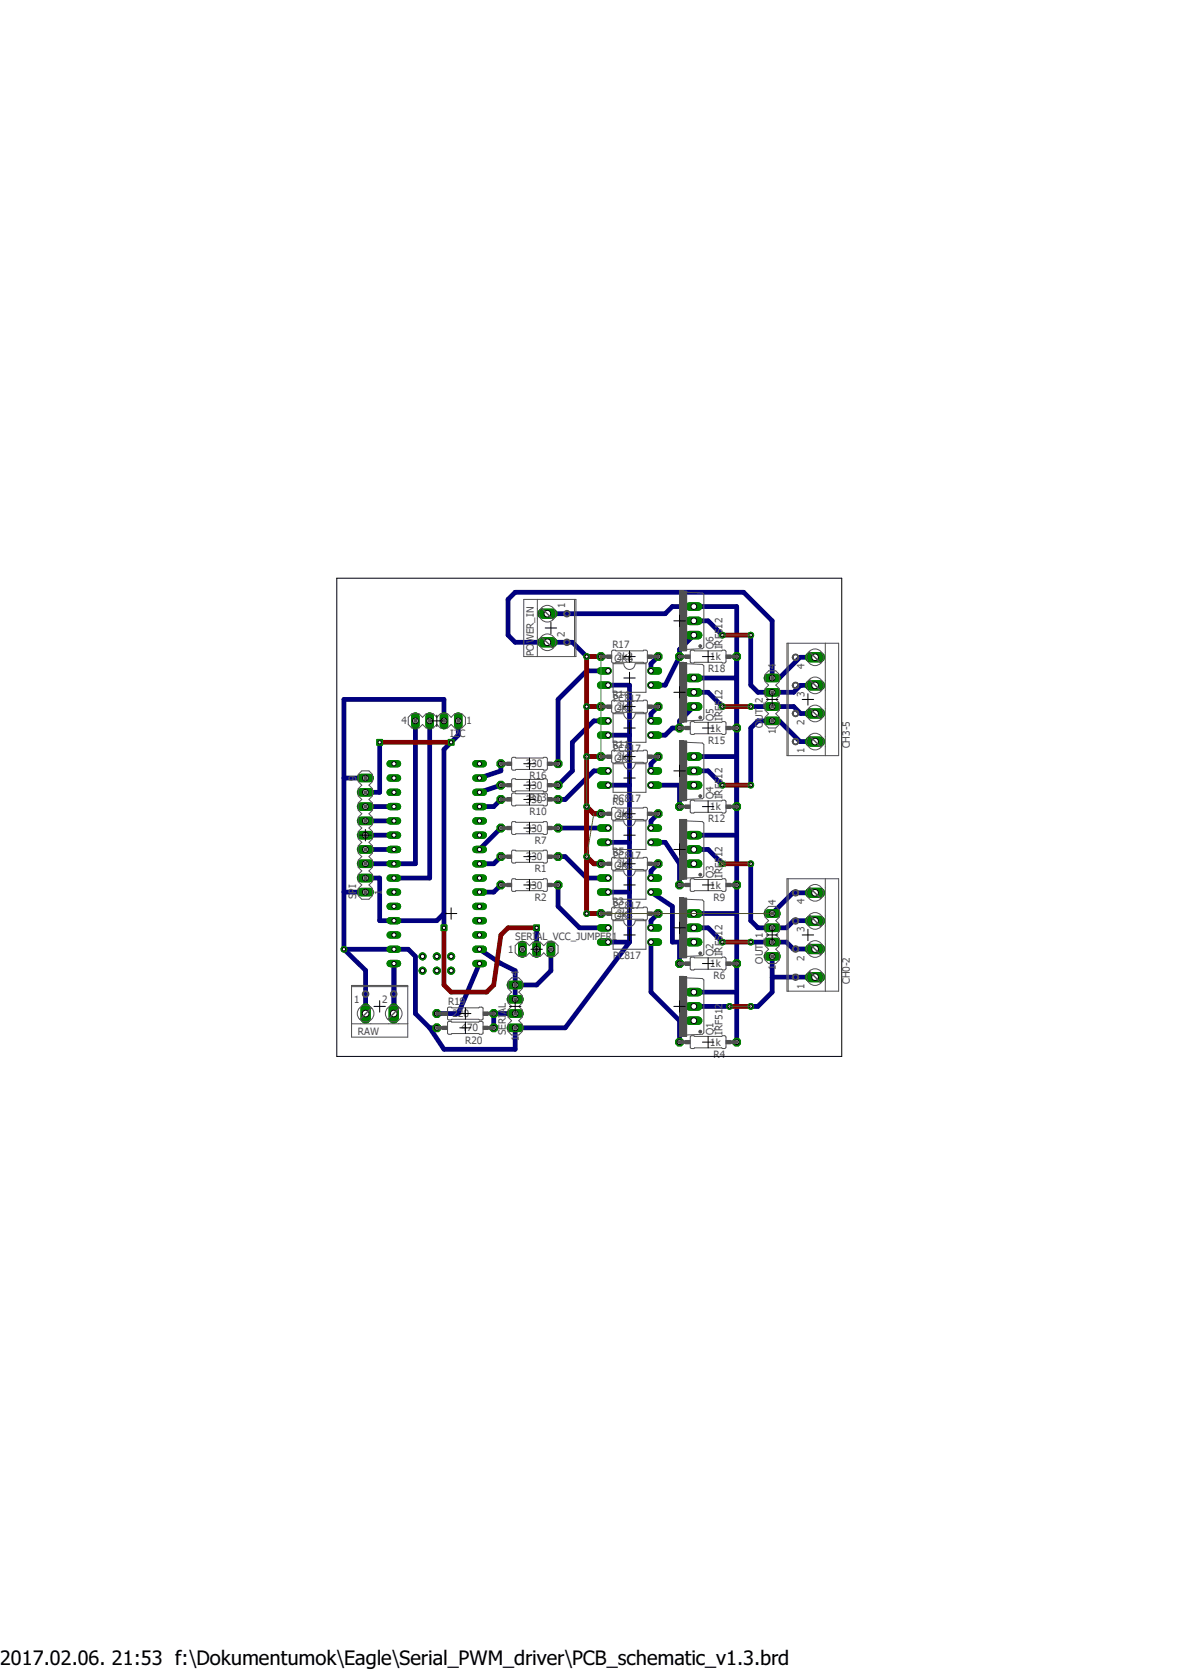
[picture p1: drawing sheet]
<svg xmlns="http://www.w3.org/2000/svg" width="210mm" height="297mm" viewBox="0 0 210 297" stroke-linecap="round" stroke-linejoin="round" font-family="sans-serif">
<defs><g id="words">
<text font-size="3.6" x="0" y="296">2017.02.06. 21:53 f:\Dokumentumok\Eagle\Serial_PWM_driver\PCB_schematic_v1.3.brd</text>
<g font-size="1.8" fill="#505050">
<text x="100.4" y="113.3" transform="rotate(-90 100.4 113.3)">2</text>
<text x="100.5" y="108.2" transform="rotate(-90 100.5 108.2)">1</text>
<text x="94.9" y="116.6" transform="rotate(-90 94.9 116.6)">POWER_IN</text>
<text x="108.8" y="115.2">R17</text>
<text x="109.2" y="117.6">OK6</text>
<text x="109.6" y="117.3">2k2</text>
<text x="125.9" y="119.5">R18</text>
<text x="126.2" y="117.3">1k</text>
<text x="126.8" y="115.4" transform="rotate(-90 126.8 115.4)">Q6</text>
<text x="128.4" y="115.4" transform="rotate(-90 128.4 115.4)">IRF512</text>
<text x="137.9" y="119" transform="rotate(-90 137.9 119)">4</text>
<text x="143" y="118.9" transform="rotate(-90 143 118.9)">4</text>
<text x="108.8" y="124.1">R14</text>
<text x="109" y="124.7">PC817</text>
<text x="143" y="123.9" transform="rotate(-90 143 123.9)">3</text>
<text x="71.3" y="128.8">4</text>
<text x="80" y="131.1">I2C</text>
<text x="82.9" y="128.8">1</text>
<text x="109.2" y="126.5">OK5</text>
<text x="109.6" y="126.2">2k2</text>
<text x="126.2" y="130">1k</text>
<text x="126.8" y="128.1" transform="rotate(-90 126.8 128.1)">Q5</text>
<text x="128.4" y="128.1" transform="rotate(-90 128.4 128.1)">IRF512</text>
<text x="135.6" y="129.4" transform="rotate(-90 135.6 129.4)">OUT_2</text>
<text x="137.9" y="130.6" transform="rotate(-90 137.9 130.6)">1</text>
<text x="143" y="128.9" transform="rotate(-90 143 128.9)">2</text>
<text x="93.5" y="136.4">330</text>
<text x="108.8" y="133">R11</text>
<text x="109" y="133.6">PC817</text>
<text x="109.2" y="135.4">OK4</text>
<text x="109.6" y="135.1">2k2</text>
<text x="125.9" y="132.2">R15</text>
<text x="143" y="133.9" transform="rotate(-90 143 133.9)">1</text>
<text x="151" y="133.1" transform="rotate(-90 151 133.1)">CH3-5</text>
<text x="63.3" y="138.8" transform="rotate(-90 63.3 138.8)">9</text>
<text x="93.5" y="142.7">330</text>
<text x="93.5" y="140.2">330</text>
<text x="94.1" y="142.4">R13</text>
<text x="94.1" y="138.6">R16</text>
<text x="108.8" y="143.1">R8</text>
<text x="109" y="142.5">PC817</text>
<text x="126.8" y="142.1" transform="rotate(-90 126.8 142.1)">Q4</text>
<text x="128.4" y="142.1" transform="rotate(-90 128.4 142.1)">IRF512</text>
<text x="93.5" y="147.8">330</text>
<text x="94.1" y="144.9">R10</text>
<text x="95.1" y="150">R7</text>
<text x="109.2" y="145.5">OK3</text>
<text x="109.6" y="145.3">2k2</text>
<text x="125.9" y="146.2">R12</text>
<text x="126.2" y="144">1k</text>
<text x="93.5" y="152.9">330</text>
<text x="95.1" y="155.1">R1</text>
<text x="108.8" y="152">R5</text>
<text x="109" y="152.7">PC817</text>
<text x="109.2" y="154.4">OK2</text>
<text x="109.6" y="154.2">2k2</text>
<text x="63.3" y="159.9" transform="rotate(-90 63.3 159.9)">SPI</text>
<text x="67.9" y="159.1" transform="rotate(-90 67.9 159.1)">1</text>
<text x="93.5" y="158">330</text>
<text x="95.1" y="160.1">R2</text>
<text x="108.8" y="160.9">R3</text>
<text x="109" y="161.5">PC817</text>
<text x="126.2" y="158">1k</text>
<text x="126.8" y="156.1" transform="rotate(-90 126.8 156.1)">Q3</text>
<text x="126.8" y="160.1">R9</text>
<text x="128.4" y="156.1" transform="rotate(-90 128.4 156.1)">IRF512</text>
<text x="137.9" y="160.9" transform="rotate(-90 137.9 160.9)">4</text>
<text x="143" y="160.8" transform="rotate(-90 143 160.8)">4</text>
<text x="91.6" y="167.1">SERIAL_VCC_JUMPER1</text>
<text x="109.2" y="163.3">OK1</text>
<text x="109.6" y="163">2k2</text>
<text x="143" y="165.7" transform="rotate(-90 143 165.7)">3</text>
<text x="90.3" y="169.4">1</text>
<text x="92.2" y="173.6" transform="rotate(-90 92.2 173.6)">4</text>
<text x="109" y="170.4">PC817</text>
<text x="126.2" y="171.9">1k</text>
<text x="126.8" y="170" transform="rotate(-90 126.8 170)">Q2</text>
<text x="128.4" y="170" transform="rotate(-90 128.4 170)">IRF512</text>
<text x="135.6" y="171.3" transform="rotate(-90 135.6 171.3)">OUT_1</text>
<text x="137.9" y="172.4" transform="rotate(-90 137.9 172.4)">1</text>
<text x="143" y="170.8" transform="rotate(-90 143 170.8)">2</text>
<text x="62.9" y="178.3">1</text>
<text x="67.9" y="178.3">2</text>
<text x="79.7" y="178.6">R19</text>
<text x="126.8" y="174.1">R6</text>
<text x="143" y="175.7" transform="rotate(-90 143 175.7)">1</text>
<text x="151" y="175" transform="rotate(-90 151 175)">CH0-2</text>
<text x="63.6" y="183.9">RAW</text>
<text x="80.4" y="180.8">220</text>
<text x="82" y="183.3">470</text>
<text x="82.7" y="185.5">R20</text>
<text x="89.9" y="184" transform="rotate(-90 89.9 184)">SERIAL</text>
<text x="92.2" y="185.1" transform="rotate(-90 92.2 185.1)">1</text>
<text x="126.2" y="185.9">1k</text>
<text x="126.8" y="184" transform="rotate(-90 126.8 184)">Q1</text>
<text x="128.4" y="184" transform="rotate(-90 128.4 184)">IRF512</text>
<text x="126.8" y="188">R4</text>
</g>
</g></defs>
<path d="M56 100.1l97.9 91.8M153.9 100.1l-97.9 91.8" fill="none" stroke="#fff" stroke-width=".18"/>
<g fill="none" stroke="#000080" stroke-width=".85">
<path d="M97.3 109.1h20.9l1.3-1.3h11.4v77.5M106.8 116.7h-2.5l-2.6-2.5h-10.1l-1.3-1.3v-6.3l1.3-1.3h40.6l5 5.1v10.1h1.3l3.7-3.7h2.7M108.1 119.3h-3.8l-5.1 5v11.5M117 116.7l-1.3 1.3v1.3M123.3 112.9l-2.5 2.5v1.3l-2.6 5.1h-2.5M123.3 110.4h2.6l2.5 2.5M133.4 112.9v8.9l1.3 1.3h6.4l1.2-1.3h2.6M61.1 138.3h3.8M67.5 132v8.8h-2.6M73.8 128.1v25.4h-8.9M76.4 128.1v28h-6.4M78.9 128.1v-3.8h-17.8v44.4"/>
<path d="M81.4 128.1v2.6l-2.5 2.5v31.7M89 139.6l-3.8 1.2M89 135.8v1.2l-3.8 1.3M104.3 134.5h2.5M104.3 125.6h2.5M108.1 121.8h3.8v45.7M108.1 130.7h3.8M108.1 139.6h3.8M108.1 137h-2.6l-5 5.1h-1.3M108.1 128.1h-2.6l-3.8 3.9v5l-2.5 2.6M115.7 139.6h7.6M117 125.6l-1.3 1.3v1.2"/>
<path d="M117 134.5l-1.3 1.3v1.2M120.8 139.6v3.8M123.3 125.6l-2.5 2.5v1.3h-1.3l-1.3 1.3h-2.5M123.3 120.5h7.6M123.3 134.5h7.6M123.3 137h2.6l2.5 2.6M123.3 123.1h2.6l2.5 2.5M133.4 125.6h7.7l1.2 1.2h2.6M144.9 131.8h-2.7l-3.7-3.7h-3.8l-1.3 1.3v10.2M61.1 158.6h3.8M64.9 156.1h2.6v7.6h10.1l1.3-1.3M64.9 151h5.1"/>
<path d="M64.9 143.4h5.1M64.9 148.5h5.1M64.9 145.9h5.1M89 157.3l-1.2 1.3h-2.6M89 152.3l-1.2 1.2h-2.6M89 147.2l-3.8 3.8M89 142.1l-1.2 1.3h-2.6M99.2 157.3v3.8l3.8 3.8h5.1M99.2 152.3h1.3l3.8 3.8h3.8M99.2 147.2h8.9M104.3 143.4l1.2 1.3h1.3M104.3 152.3l1.2 1.2h1.3"/>
<path d="M108.1 158.6h3.8M108.1 149.7h3.8M115.7 149.7h2.5l2.6 3.8M115.7 158.6l3.8 2.5v6.4h3.8M117 144.7l-1.3 1.2v1.3M117 153.5l-1.3 1.3v1.3M120.8 153.5v3.8M120.8 153.5h2.5M123.3 151h2.6l2.5 2.5M123.3 148.5h7.6M133.4 153.5v10.2l1.3 1.2h5.1l1.3-1.2h3.8M144.9 158.7h-4l-3.7 3.7"/>
<path d="M61.1 168.7h11.5l1.2 1.3v10.2l2.6 2.5M61.1 168.7l3.9 3.8v7.7M70 171.3v8.9M85.2 168.7l3.8 2.6 2.6 1.3v5M85.2 171.3l-3.8 8.9h-3.8M95.4 164.9v3.8M97.9 168.7v3.9l-2.5 2.5h-3.8M104.3 162.4h2.5M108.1 167.5h3.8M111.9 167.5l-11.4 15.2h-8.9v3.8h-12.7l-2.5-3.8M115.7 167.5v8.9l5.1 5M117 162.4l-1.3 1.3v1.2"/>
<path d="M120.8 167.5v3.8M123.3 164.9h2.6l2.5 2.6M123.3 178.9h6.4M123.3 162.4h7.6M123.3 176.4h7.6M133.4 167.5h6.4l1.2 1.2h3.9M137.2 170v6.4l-2.5 2.5h-1.3M144.9 173.7h-7.5l-.2 .1M70 180.1v.1M76.4 182.7h1.2M91.6 180.2h-3.8v2.5M120.8 181.4v3.9"/>
<path d="M120.8 181.4h2.5"/>
</g>
<path d="M144 173.7h1.8" fill="none" stroke="#008000" stroke-width="1.8"/>
<circle cx="144.9" cy="173.7" r=".6" fill="#fff"/>
<circle cx="144.9" cy="173.7" r=".6" fill="none" stroke="#000" stroke-width=".18"/>
<path d="M144 168.7h1.8" fill="none" stroke="#008000" stroke-width="1.8"/>
<circle cx="144.9" cy="168.7" r=".6" fill="#fff"/>
<circle cx="144.9" cy="168.7" r=".6" fill="none" stroke="#000" stroke-width=".18"/>
<path d="M144 163.7h1.8" fill="none" stroke="#008000" stroke-width="1.8"/>
<circle cx="144.9" cy="163.7" r=".6" fill="#fff"/>
<circle cx="144.9" cy="163.7" r=".6" fill="none" stroke="#000" stroke-width=".18"/>
<path d="M144 158.7h1.8" fill="none" stroke="#008000" stroke-width="1.8"/>
<circle cx="144.9" cy="158.7" r=".6" fill="#fff"/>
<circle cx="144.9" cy="158.7" r=".6" fill="none" stroke="#000" stroke-width=".18"/>
<path d="M144 131.8h1.8" fill="none" stroke="#008000" stroke-width="1.8"/>
<circle cx="144.9" cy="131.8" r=".6" fill="#fff"/>
<circle cx="144.9" cy="131.8" r=".6" fill="none" stroke="#000" stroke-width=".18"/>
<path d="M144 126.8h1.8" fill="none" stroke="#008000" stroke-width="1.8"/>
<circle cx="144.9" cy="126.8" r=".6" fill="#fff"/>
<circle cx="144.9" cy="126.8" r=".6" fill="none" stroke="#000" stroke-width=".18"/>
<path d="M144 121.8h1.8" fill="none" stroke="#008000" stroke-width="1.8"/>
<circle cx="144.9" cy="121.8" r=".6" fill="#fff"/>
<circle cx="144.9" cy="121.8" r=".6" fill="none" stroke="#000" stroke-width=".18"/>
<path d="M144 116.8h1.8" fill="none" stroke="#008000" stroke-width="1.8"/>
<circle cx="144.9" cy="116.8" r=".6" fill="#fff"/>
<circle cx="144.9" cy="116.8" r=".6" fill="none" stroke="#000" stroke-width=".18"/>
<path d="M106.8 164.9h1.3" fill="none" stroke="#008000" stroke-width="1.4"/>
<circle cx="108.1" cy="164.9" r=".43" fill="#fff"/>
<circle cx="108.1" cy="164.9" r=".43" fill="none" stroke="#000" stroke-width=".18"/>
<path d="M106.8 167.5h1.3" fill="none" stroke="#008000" stroke-width="1.4"/>
<circle cx="108.1" cy="167.5" r=".43" fill="#fff"/>
<circle cx="108.1" cy="167.5" r=".43" fill="none" stroke="#000" stroke-width=".18"/>
<path d="M115.7 167.5h1.3" fill="none" stroke="#008000" stroke-width="1.4"/>
<circle cx="115.7" cy="167.5" r=".43" fill="#fff"/>
<circle cx="115.7" cy="167.5" r=".43" fill="none" stroke="#000" stroke-width=".18"/>
<path d="M115.7 164.9h1.3" fill="none" stroke="#008000" stroke-width="1.4"/>
<circle cx="115.7" cy="164.9" r=".43" fill="#fff"/>
<circle cx="115.7" cy="164.9" r=".43" fill="none" stroke="#000" stroke-width=".18"/>
<path d="M106.8 156.1h1.3" fill="none" stroke="#008000" stroke-width="1.4"/>
<circle cx="108.1" cy="156.1" r=".43" fill="#fff"/>
<circle cx="108.1" cy="156.1" r=".43" fill="none" stroke="#000" stroke-width=".18"/>
<path d="M106.8 158.6h1.3" fill="none" stroke="#008000" stroke-width="1.4"/>
<circle cx="108.1" cy="158.6" r=".43" fill="#fff"/>
<circle cx="108.1" cy="158.6" r=".43" fill="none" stroke="#000" stroke-width=".18"/>
<path d="M115.7 158.6h1.3" fill="none" stroke="#008000" stroke-width="1.4"/>
<circle cx="115.7" cy="158.6" r=".43" fill="#fff"/>
<circle cx="115.7" cy="158.6" r=".43" fill="none" stroke="#000" stroke-width=".18"/>
<path d="M115.7 156.1h1.3" fill="none" stroke="#008000" stroke-width="1.4"/>
<circle cx="115.7" cy="156.1" r=".43" fill="#fff"/>
<circle cx="115.7" cy="156.1" r=".43" fill="none" stroke="#000" stroke-width=".18"/>
<path d="M106.8 147.2h1.3" fill="none" stroke="#008000" stroke-width="1.4"/>
<circle cx="108.1" cy="147.2" r=".43" fill="#fff"/>
<circle cx="108.1" cy="147.2" r=".43" fill="none" stroke="#000" stroke-width=".18"/>
<path d="M106.8 149.7h1.3" fill="none" stroke="#008000" stroke-width="1.4"/>
<circle cx="108.1" cy="149.7" r=".43" fill="#fff"/>
<circle cx="108.1" cy="149.7" r=".43" fill="none" stroke="#000" stroke-width=".18"/>
<path d="M115.7 149.7h1.3" fill="none" stroke="#008000" stroke-width="1.4"/>
<circle cx="115.7" cy="149.7" r=".43" fill="#fff"/>
<circle cx="115.7" cy="149.7" r=".43" fill="none" stroke="#000" stroke-width=".18"/>
<path d="M115.7 147.2h1.3" fill="none" stroke="#008000" stroke-width="1.4"/>
<circle cx="115.7" cy="147.2" r=".43" fill="#fff"/>
<circle cx="115.7" cy="147.2" r=".43" fill="none" stroke="#000" stroke-width=".18"/>
<path d="M106.8 137h1.3" fill="none" stroke="#008000" stroke-width="1.4"/>
<circle cx="108.1" cy="137" r=".43" fill="#fff"/>
<circle cx="108.1" cy="137" r=".43" fill="none" stroke="#000" stroke-width=".18"/>
<path d="M106.8 139.6h1.3" fill="none" stroke="#008000" stroke-width="1.4"/>
<circle cx="108.1" cy="139.6" r=".43" fill="#fff"/>
<circle cx="108.1" cy="139.6" r=".43" fill="none" stroke="#000" stroke-width=".18"/>
<path d="M115.7 139.6h1.3" fill="none" stroke="#008000" stroke-width="1.4"/>
<circle cx="115.7" cy="139.6" r=".43" fill="#fff"/>
<circle cx="115.7" cy="139.6" r=".43" fill="none" stroke="#000" stroke-width=".18"/>
<path d="M115.7 137h1.3" fill="none" stroke="#008000" stroke-width="1.4"/>
<circle cx="115.7" cy="137" r=".43" fill="#fff"/>
<circle cx="115.7" cy="137" r=".43" fill="none" stroke="#000" stroke-width=".18"/>
<path d="M106.8 128.1h1.3" fill="none" stroke="#008000" stroke-width="1.4"/>
<circle cx="108.1" cy="128.1" r=".43" fill="#fff"/>
<circle cx="108.1" cy="128.1" r=".43" fill="none" stroke="#000" stroke-width=".18"/>
<path d="M106.8 130.7h1.3" fill="none" stroke="#008000" stroke-width="1.4"/>
<circle cx="108.1" cy="130.7" r=".43" fill="#fff"/>
<circle cx="108.1" cy="130.7" r=".43" fill="none" stroke="#000" stroke-width=".18"/>
<path d="M115.7 130.7h1.3" fill="none" stroke="#008000" stroke-width="1.4"/>
<circle cx="115.7" cy="130.7" r=".43" fill="#fff"/>
<circle cx="115.7" cy="130.7" r=".43" fill="none" stroke="#000" stroke-width=".18"/>
<path d="M115.7 128.1h1.3" fill="none" stroke="#008000" stroke-width="1.4"/>
<circle cx="115.7" cy="128.1" r=".43" fill="#fff"/>
<circle cx="115.7" cy="128.1" r=".43" fill="none" stroke="#000" stroke-width=".18"/>
<path d="M106.8 119.3h1.3" fill="none" stroke="#008000" stroke-width="1.4"/>
<circle cx="108.1" cy="119.3" r=".43" fill="#fff"/>
<circle cx="108.1" cy="119.3" r=".43" fill="none" stroke="#000" stroke-width=".18"/>
<path d="M106.8 121.8h1.3" fill="none" stroke="#008000" stroke-width="1.4"/>
<circle cx="108.1" cy="121.8" r=".43" fill="#fff"/>
<circle cx="108.1" cy="121.8" r=".43" fill="none" stroke="#000" stroke-width=".18"/>
<path d="M115.7 121.8h1.3" fill="none" stroke="#008000" stroke-width="1.4"/>
<circle cx="115.7" cy="121.8" r=".43" fill="#fff"/>
<circle cx="115.7" cy="121.8" r=".43" fill="none" stroke="#000" stroke-width=".18"/>
<path d="M115.7 119.3h1.3" fill="none" stroke="#008000" stroke-width="1.4"/>
<circle cx="115.7" cy="119.3" r=".43" fill="#fff"/>
<circle cx="115.7" cy="119.3" r=".43" fill="none" stroke="#000" stroke-width=".18"/>
<path d="M96.4 109.1h1.8" fill="none" stroke="#008000" stroke-width="1.8"/>
<circle cx="97.3" cy="109.1" r=".6" fill="#fff"/>
<circle cx="97.3" cy="109.1" r=".6" fill="none" stroke="#000" stroke-width=".18"/>
<path d="M96.4 114.2h1.8" fill="none" stroke="#008000" stroke-width="1.8"/>
<circle cx="97.3" cy="114.2" r=".6" fill="#fff"/>
<circle cx="97.3" cy="114.2" r=".6" fill="none" stroke="#000" stroke-width=".18"/>
<path d="M122.6 181.4h1.5" fill="none" stroke="#008000" stroke-width="1.5"/>
<circle cx="123.3" cy="181.4" r=".51" fill="#fff"/>
<circle cx="123.3" cy="181.4" r=".51" fill="none" stroke="#000" stroke-width=".18"/>
<path d="M122.6 178.9h1.5" fill="none" stroke="#008000" stroke-width="1.5"/>
<circle cx="123.3" cy="178.9" r=".51" fill="#fff"/>
<circle cx="123.3" cy="178.9" r=".51" fill="none" stroke="#000" stroke-width=".18"/>
<path d="M122.6 176.4h1.5" fill="none" stroke="#008000" stroke-width="1.5"/>
<circle cx="123.3" cy="176.4" r=".51" fill="#fff"/>
<circle cx="123.3" cy="176.4" r=".51" fill="none" stroke="#000" stroke-width=".18"/>
<path d="M122.6 167.5h1.5" fill="none" stroke="#008000" stroke-width="1.5"/>
<circle cx="123.3" cy="167.5" r=".51" fill="#fff"/>
<circle cx="123.3" cy="167.5" r=".51" fill="none" stroke="#000" stroke-width=".18"/>
<path d="M122.6 164.9h1.5" fill="none" stroke="#008000" stroke-width="1.5"/>
<circle cx="123.3" cy="164.9" r=".51" fill="#fff"/>
<circle cx="123.3" cy="164.9" r=".51" fill="none" stroke="#000" stroke-width=".18"/>
<path d="M122.6 162.4h1.5" fill="none" stroke="#008000" stroke-width="1.5"/>
<circle cx="123.3" cy="162.4" r=".51" fill="#fff"/>
<circle cx="123.3" cy="162.4" r=".51" fill="none" stroke="#000" stroke-width=".18"/>
<path d="M122.6 153.5h1.5" fill="none" stroke="#008000" stroke-width="1.5"/>
<circle cx="123.3" cy="153.5" r=".51" fill="#fff"/>
<circle cx="123.3" cy="153.5" r=".51" fill="none" stroke="#000" stroke-width=".18"/>
<path d="M122.6 151h1.5" fill="none" stroke="#008000" stroke-width="1.5"/>
<circle cx="123.3" cy="151" r=".51" fill="#fff"/>
<circle cx="123.3" cy="151" r=".51" fill="none" stroke="#000" stroke-width=".18"/>
<path d="M122.6 148.5h1.5" fill="none" stroke="#008000" stroke-width="1.5"/>
<circle cx="123.3" cy="148.5" r=".51" fill="#fff"/>
<circle cx="123.3" cy="148.5" r=".51" fill="none" stroke="#000" stroke-width=".18"/>
<path d="M122.6 139.6h1.5" fill="none" stroke="#008000" stroke-width="1.5"/>
<circle cx="123.3" cy="139.6" r=".51" fill="#fff"/>
<circle cx="123.3" cy="139.6" r=".51" fill="none" stroke="#000" stroke-width=".18"/>
<path d="M122.6 137h1.5" fill="none" stroke="#008000" stroke-width="1.5"/>
<circle cx="123.3" cy="137" r=".51" fill="#fff"/>
<circle cx="123.3" cy="137" r=".51" fill="none" stroke="#000" stroke-width=".18"/>
<path d="M122.6 134.5h1.5" fill="none" stroke="#008000" stroke-width="1.5"/>
<circle cx="123.3" cy="134.5" r=".51" fill="#fff"/>
<circle cx="123.3" cy="134.5" r=".51" fill="none" stroke="#000" stroke-width=".18"/>
<path d="M122.6 125.6h1.5" fill="none" stroke="#008000" stroke-width="1.5"/>
<circle cx="123.3" cy="125.6" r=".51" fill="#fff"/>
<circle cx="123.3" cy="125.6" r=".51" fill="none" stroke="#000" stroke-width=".18"/>
<path d="M122.6 123.1h1.5" fill="none" stroke="#008000" stroke-width="1.5"/>
<circle cx="123.3" cy="123.1" r=".51" fill="#fff"/>
<circle cx="123.3" cy="123.1" r=".51" fill="none" stroke="#000" stroke-width=".18"/>
<path d="M122.6 120.5h1.5" fill="none" stroke="#008000" stroke-width="1.5"/>
<circle cx="123.3" cy="120.5" r=".51" fill="#fff"/>
<circle cx="123.3" cy="120.5" r=".51" fill="none" stroke="#000" stroke-width=".18"/>
<path d="M122.6 112.9h1.5" fill="none" stroke="#008000" stroke-width="1.5"/>
<circle cx="123.3" cy="112.9" r=".51" fill="#fff"/>
<circle cx="123.3" cy="112.9" r=".51" fill="none" stroke="#000" stroke-width=".18"/>
<path d="M122.6 110.4h1.5" fill="none" stroke="#008000" stroke-width="1.5"/>
<circle cx="123.3" cy="110.4" r=".51" fill="#fff"/>
<circle cx="123.3" cy="110.4" r=".51" fill="none" stroke="#000" stroke-width=".18"/>
<path d="M122.6 107.8h1.5" fill="none" stroke="#008000" stroke-width="1.5"/>
<circle cx="123.3" cy="107.8" r=".51" fill="#fff"/>
<circle cx="123.3" cy="107.8" r=".51" fill="none" stroke="#000" stroke-width=".18"/>
<path d="M98.9 151.6h.6l.4 .4v.6l-.4 .4h-.6l-.4-.4v-.6z" fill-rule="evenodd" fill="#008000"/>
<path d="M98.9 151.6h.6l.4 .4v.6l-.4 .4h-.6l-.4-.4v-.6z" fill="none" stroke="#008000" stroke-width=".18"/>
<circle cx="99.2" cy="152.3" r=".43" fill="#fff"/>
<circle cx="99.2" cy="152.3" r=".43" fill="none" stroke="#000" stroke-width=".18"/>
<path d="M88.7 151.6h.6l.4 .4v.6l-.4 .4h-.6l-.4-.4v-.6z" fill-rule="evenodd" fill="#008000"/>
<path d="M88.7 151.6h.6l.4 .4v.6l-.4 .4h-.6l-.4-.4v-.6z" fill="none" stroke="#008000" stroke-width=".18"/>
<circle cx="89" cy="152.3" r=".43" fill="#fff"/>
<circle cx="89" cy="152.3" r=".43" fill="none" stroke="#000" stroke-width=".18"/>
<path d="M98.5 141.8l.4-.4h.6l.4 .4v.6l-.4 .4h-.6l-.4-.4z" fill-rule="evenodd" fill="#008000"/>
<path d="M98.5 141.8l.4-.4h.6l.4 .4v.6l-.4 .4h-.6l-.4-.4z" fill="none" stroke="#008000" stroke-width=".18"/>
<circle cx="99.2" cy="142.1" r=".43" fill="#fff"/>
<circle cx="99.2" cy="142.1" r=".43" fill="none" stroke="#000" stroke-width=".18"/>
<path d="M88.3 141.8l.4-.4h.6l.4 .4v.6l-.4 .4h-.6l-.4-.4z" fill-rule="evenodd" fill="#008000"/>
<path d="M88.3 141.8l.4-.4h.6l.4 .4v.6l-.4 .4h-.6l-.4-.4z" fill="none" stroke="#008000" stroke-width=".18"/>
<circle cx="89" cy="142.1" r=".43" fill="#fff"/>
<circle cx="89" cy="142.1" r=".43" fill="none" stroke="#000" stroke-width=".18"/>
<path d="M106.1 134.2l.4-.4h.6l.4 .4v.6l-.4 .4h-.6l-.4-.4z" fill-rule="evenodd" fill="#008000"/>
<path d="M106.1 134.2l.4-.4h.6l.4 .4v.6l-.4 .4h-.6l-.4-.4z" fill="none" stroke="#008000" stroke-width=".18"/>
<circle cx="106.8" cy="134.5" r=".43" fill="#fff"/>
<circle cx="106.8" cy="134.5" r=".43" fill="none" stroke="#000" stroke-width=".18"/>
<path d="M116.3 134.2l.4-.4h.6l.3 .4v.6l-.3 .4h-.6l-.4-.4z" fill-rule="evenodd" fill="#008000"/>
<path d="M116.3 134.2l.4-.4h.6l.3 .4v.6l-.3 .4h-.6l-.4-.4z" fill="none" stroke="#008000" stroke-width=".18"/>
<circle cx="117" cy="134.5" r=".43" fill="#fff"/>
<circle cx="117" cy="134.5" r=".43" fill="none" stroke="#000" stroke-width=".18"/>
<path d="M130.3 143.1l.3-.4h.6l.4 .4v.6l-.4 .4h-.6l-.3-.4z" fill-rule="evenodd" fill="#008000"/>
<path d="M130.3 143.1l.3-.4h.6l.4 .4v.6l-.4 .4h-.6l-.3-.4z" fill="none" stroke="#008000" stroke-width=".18"/>
<circle cx="130.9" cy="143.4" r=".43" fill="#fff"/>
<circle cx="130.9" cy="143.4" r=".43" fill="none" stroke="#000" stroke-width=".18"/>
<path d="M120.1 143.1l.4-.4h.6l.4 .4v.6l-.4 .4h-.6l-.4-.4z" fill-rule="evenodd" fill="#008000"/>
<path d="M120.1 143.1l.4-.4h.6l.4 .4v.6l-.4 .4h-.6l-.4-.4z" fill="none" stroke="#008000" stroke-width=".18"/>
<circle cx="120.8" cy="143.4" r=".43" fill="#fff"/>
<circle cx="120.8" cy="143.4" r=".43" fill="none" stroke="#000" stroke-width=".18"/>
<path d="M98.5 139.3l.4-.4h.6l.4 .4v.6l-.4 .4h-.6l-.4-.4z" fill-rule="evenodd" fill="#008000"/>
<path d="M98.5 139.3l.4-.4h.6l.4 .4v.6l-.4 .4h-.6l-.4-.4z" fill="none" stroke="#008000" stroke-width=".18"/>
<circle cx="99.2" cy="139.6" r=".43" fill="#fff"/>
<circle cx="99.2" cy="139.6" r=".43" fill="none" stroke="#000" stroke-width=".18"/>
<path d="M88.3 139.3l.4-.4h.6l.4 .4v.6l-.4 .4h-.6l-.4-.4z" fill-rule="evenodd" fill="#008000"/>
<path d="M88.3 139.3l.4-.4h.6l.4 .4v.6l-.4 .4h-.6l-.4-.4z" fill="none" stroke="#008000" stroke-width=".18"/>
<circle cx="89" cy="139.6" r=".43" fill="#fff"/>
<circle cx="89" cy="139.6" r=".43" fill="none" stroke="#000" stroke-width=".18"/>
<path d="M106.1 125.3l.4-.4h.6l.4 .4v.6l-.4 .4h-.6l-.4-.4z" fill-rule="evenodd" fill="#008000"/>
<path d="M106.1 125.3l.4-.4h.6l.4 .4v.6l-.4 .4h-.6l-.4-.4z" fill="none" stroke="#008000" stroke-width=".18"/>
<circle cx="106.8" cy="125.6" r=".43" fill="#fff"/>
<circle cx="106.8" cy="125.6" r=".43" fill="none" stroke="#000" stroke-width=".18"/>
<path d="M116.3 125.3l.4-.4h.6l.3 .4v.6l-.3 .4h-.6l-.4-.4z" fill-rule="evenodd" fill="#008000"/>
<path d="M116.3 125.3l.4-.4h.6l.3 .4v.6l-.3 .4h-.6l-.4-.4z" fill="none" stroke="#008000" stroke-width=".18"/>
<circle cx="117" cy="125.6" r=".43" fill="#fff"/>
<circle cx="117" cy="125.6" r=".43" fill="none" stroke="#000" stroke-width=".18"/>
<path d="M130.3 129.1l.3-.4h.6l.4 .4v.6l-.4 .4h-.6l-.3-.4z" fill-rule="evenodd" fill="#008000"/>
<path d="M130.3 129.1l.3-.4h.6l.4 .4v.6l-.4 .4h-.6l-.3-.4z" fill="none" stroke="#008000" stroke-width=".18"/>
<circle cx="130.9" cy="129.4" r=".43" fill="#fff"/>
<circle cx="130.9" cy="129.4" r=".43" fill="none" stroke="#000" stroke-width=".18"/>
<path d="M120.1 129.1l.4-.4h.6l.4 .4v.6l-.4 .4h-.6l-.4-.4z" fill-rule="evenodd" fill="#008000"/>
<path d="M120.1 129.1l.4-.4h.6l.4 .4v.6l-.4 .4h-.6l-.4-.4z" fill="none" stroke="#008000" stroke-width=".18"/>
<circle cx="120.8" cy="129.4" r=".43" fill="#fff"/>
<circle cx="120.8" cy="129.4" r=".43" fill="none" stroke="#000" stroke-width=".18"/>
<path d="M98.5 135.5l.4-.4h.6l.4 .4v.6l-.4 .3h-.6l-.4-.3z" fill-rule="evenodd" fill="#008000"/>
<path d="M98.5 135.5l.4-.4h.6l.4 .4v.6l-.4 .3h-.6l-.4-.3z" fill="none" stroke="#008000" stroke-width=".18"/>
<circle cx="99.2" cy="135.8" r=".43" fill="#fff"/>
<circle cx="99.2" cy="135.8" r=".43" fill="none" stroke="#000" stroke-width=".18"/>
<path d="M88.3 135.5l.4-.4h.6l.4 .4v.6l-.4 .3h-.6l-.4-.3z" fill-rule="evenodd" fill="#008000"/>
<path d="M88.3 135.5l.4-.4h.6l.4 .4v.6l-.4 .3h-.6l-.4-.3z" fill="none" stroke="#008000" stroke-width=".18"/>
<circle cx="89" cy="135.8" r=".43" fill="#fff"/>
<circle cx="89" cy="135.8" r=".43" fill="none" stroke="#000" stroke-width=".18"/>
<path d="M106.1 116.4l.4-.4h.6l.4 .4v.6l-.4 .4h-.6l-.4-.4z" fill-rule="evenodd" fill="#008000"/>
<path d="M106.1 116.4l.4-.4h.6l.4 .4v.6l-.4 .4h-.6l-.4-.4z" fill="none" stroke="#008000" stroke-width=".18"/>
<circle cx="106.8" cy="116.7" r=".43" fill="#fff"/>
<circle cx="106.8" cy="116.7" r=".43" fill="none" stroke="#000" stroke-width=".18"/>
<path d="M116.3 116.4l.4-.4h.6l.3 .4v.6l-.3 .4h-.6l-.4-.4z" fill-rule="evenodd" fill="#008000"/>
<path d="M116.3 116.4l.4-.4h.6l.3 .4v.6l-.3 .4h-.6l-.4-.4z" fill="none" stroke="#008000" stroke-width=".18"/>
<circle cx="117" cy="116.7" r=".43" fill="#fff"/>
<circle cx="117" cy="116.7" r=".43" fill="none" stroke="#000" stroke-width=".18"/>
<path d="M130.3 116.4l.3-.4h.6l.4 .4v.6l-.4 .4h-.6l-.3-.4z" fill-rule="evenodd" fill="#008000"/>
<path d="M130.3 116.4l.3-.4h.6l.4 .4v.6l-.4 .4h-.6l-.3-.4z" fill="none" stroke="#008000" stroke-width=".18"/>
<circle cx="130.9" cy="116.7" r=".43" fill="#fff"/>
<circle cx="130.9" cy="116.7" r=".43" fill="none" stroke="#000" stroke-width=".18"/>
<path d="M120.1 116.4l.4-.4h.6l.4 .4v.6l-.4 .4h-.6l-.4-.4z" fill-rule="evenodd" fill="#008000"/>
<path d="M120.1 116.4l.4-.4h.6l.4 .4v.6l-.4 .4h-.6l-.4-.4z" fill="none" stroke="#008000" stroke-width=".18"/>
<circle cx="120.8" cy="116.7" r=".43" fill="#fff"/>
<circle cx="120.8" cy="116.7" r=".43" fill="none" stroke="#000" stroke-width=".18"/>
<path d="M98.9 156.6h.6l.4 .4v.6l-.4 .4h-.6l-.4-.4v-.6z" fill-rule="evenodd" fill="#008000"/>
<path d="M98.9 156.6h.6l.4 .4v.6l-.4 .4h-.6l-.4-.4v-.6z" fill="none" stroke="#008000" stroke-width=".18"/>
<circle cx="99.2" cy="157.3" r=".43" fill="#fff"/>
<circle cx="99.2" cy="157.3" r=".43" fill="none" stroke="#000" stroke-width=".18"/>
<path d="M88.7 156.6h.6l.4 .4v.6l-.4 .4h-.6l-.4-.4v-.6z" fill-rule="evenodd" fill="#008000"/>
<path d="M88.7 156.6h.6l.4 .4v.6l-.4 .4h-.6l-.4-.4v-.6z" fill="none" stroke="#008000" stroke-width=".18"/>
<circle cx="89" cy="157.3" r=".43" fill="#fff"/>
<circle cx="89" cy="157.3" r=".43" fill="none" stroke="#000" stroke-width=".18"/>
<path d="M106.5 161.7h.6l.4 .4v.6l-.4 .4h-.6l-.4-.4v-.6z" fill-rule="evenodd" fill="#008000"/>
<path d="M106.5 161.7h.6l.4 .4v.6l-.4 .4h-.6l-.4-.4v-.6z" fill="none" stroke="#008000" stroke-width=".18"/>
<circle cx="106.8" cy="162.4" r=".43" fill="#fff"/>
<circle cx="106.8" cy="162.4" r=".43" fill="none" stroke="#000" stroke-width=".18"/>
<path d="M116.7 161.7h.6l.3 .4v.6l-.3 .4h-.6l-.4-.4v-.6z" fill-rule="evenodd" fill="#008000"/>
<path d="M116.7 161.7h.6l.3 .4v.6l-.3 .4h-.6l-.4-.4v-.6z" fill="none" stroke="#008000" stroke-width=".18"/>
<circle cx="117" cy="162.4" r=".43" fill="#fff"/>
<circle cx="117" cy="162.4" r=".43" fill="none" stroke="#000" stroke-width=".18"/>
<path d="M130.3 185l.3-.4h.6l.4 .4v.5l-.4 .4h-.6l-.3-.4z" fill-rule="evenodd" fill="#008000"/>
<path d="M130.3 185l.3-.4h.6l.4 .4v.5l-.4 .4h-.6l-.3-.4z" fill="none" stroke="#008000" stroke-width=".18"/>
<circle cx="130.9" cy="185.3" r=".43" fill="#fff"/>
<circle cx="130.9" cy="185.3" r=".43" fill="none" stroke="#000" stroke-width=".18"/>
<path d="M120.1 185l.4-.4h.6l.4 .4v.5l-.4 .4h-.6l-.4-.4z" fill-rule="evenodd" fill="#008000"/>
<path d="M120.1 185l.4-.4h.6l.4 .4v.5l-.4 .4h-.6l-.4-.4z" fill="none" stroke="#008000" stroke-width=".18"/>
<circle cx="120.8" cy="185.3" r=".43" fill="#fff"/>
<circle cx="120.8" cy="185.3" r=".43" fill="none" stroke="#000" stroke-width=".18"/>
<path d="M106.5 152.9h.6l.4 .3v.6l-.4 .4h-.6l-.4-.4v-.6z" fill-rule="evenodd" fill="#008000"/>
<path d="M106.5 152.9h.6l.4 .3v.6l-.4 .4h-.6l-.4-.4v-.6z" fill="none" stroke="#008000" stroke-width=".18"/>
<circle cx="106.8" cy="153.5" r=".43" fill="#fff"/>
<circle cx="106.8" cy="153.5" r=".43" fill="none" stroke="#000" stroke-width=".18"/>
<path d="M116.7 152.9h.6l.3 .3v.6l-.3 .4h-.6l-.4-.4v-.6z" fill-rule="evenodd" fill="#008000"/>
<path d="M116.7 152.9h.6l.3 .3v.6l-.3 .4h-.6l-.4-.4v-.6z" fill="none" stroke="#008000" stroke-width=".18"/>
<circle cx="117" cy="153.5" r=".43" fill="#fff"/>
<circle cx="117" cy="153.5" r=".43" fill="none" stroke="#000" stroke-width=".18"/>
<path d="M130.3 171l.3-.4h.6l.4 .4v.6l-.4 .4h-.6l-.3-.4z" fill-rule="evenodd" fill="#008000"/>
<path d="M130.3 171l.3-.4h.6l.4 .4v.6l-.4 .4h-.6l-.3-.4z" fill="none" stroke="#008000" stroke-width=".18"/>
<circle cx="130.9" cy="171.3" r=".43" fill="#fff"/>
<circle cx="130.9" cy="171.3" r=".43" fill="none" stroke="#000" stroke-width=".18"/>
<path d="M120.1 171l.4-.4h.6l.4 .4v.6l-.4 .4h-.6l-.4-.4z" fill-rule="evenodd" fill="#008000"/>
<path d="M120.1 171l.4-.4h.6l.4 .4v.6l-.4 .4h-.6l-.4-.4z" fill="none" stroke="#008000" stroke-width=".18"/>
<circle cx="120.8" cy="171.3" r=".43" fill="#fff"/>
<circle cx="120.8" cy="171.3" r=".43" fill="none" stroke="#000" stroke-width=".18"/>
<path d="M98.9 146.5h.6l.4 .4v.6l-.4 .4h-.6l-.4-.4v-.6z" fill-rule="evenodd" fill="#008000"/>
<path d="M98.9 146.5h.6l.4 .4v.6l-.4 .4h-.6l-.4-.4v-.6z" fill="none" stroke="#008000" stroke-width=".18"/>
<circle cx="99.2" cy="147.2" r=".43" fill="#fff"/>
<circle cx="99.2" cy="147.2" r=".43" fill="none" stroke="#000" stroke-width=".18"/>
<path d="M88.7 146.5h.6l.4 .4v.6l-.4 .4h-.6l-.4-.4v-.6z" fill-rule="evenodd" fill="#008000"/>
<path d="M88.7 146.5h.6l.4 .4v.6l-.4 .4h-.6l-.4-.4v-.6z" fill="none" stroke="#008000" stroke-width=".18"/>
<circle cx="89" cy="147.2" r=".43" fill="#fff"/>
<circle cx="89" cy="147.2" r=".43" fill="none" stroke="#000" stroke-width=".18"/>
<path d="M106.1 144.4l.4-.4h.6l.4 .4v.5l-.4 .4h-.6l-.4-.4z" fill-rule="evenodd" fill="#008000"/>
<path d="M106.1 144.4l.4-.4h.6l.4 .4v.5l-.4 .4h-.6l-.4-.4z" fill="none" stroke="#008000" stroke-width=".18"/>
<circle cx="106.8" cy="144.7" r=".43" fill="#fff"/>
<circle cx="106.8" cy="144.7" r=".43" fill="none" stroke="#000" stroke-width=".18"/>
<path d="M116.3 144.4l.4-.4h.6l.3 .4v.5l-.3 .4h-.6l-.4-.4z" fill-rule="evenodd" fill="#008000"/>
<path d="M116.3 144.4l.4-.4h.6l.3 .4v.5l-.3 .4h-.6l-.4-.4z" fill="none" stroke="#008000" stroke-width=".18"/>
<circle cx="117" cy="144.7" r=".43" fill="#fff"/>
<circle cx="117" cy="144.7" r=".43" fill="none" stroke="#000" stroke-width=".18"/>
<path d="M130.3 157l.3-.4h.6l.4 .4v.6l-.4 .4h-.6l-.3-.4z" fill-rule="evenodd" fill="#008000"/>
<path d="M130.3 157l.3-.4h.6l.4 .4v.6l-.4 .4h-.6l-.3-.4z" fill="none" stroke="#008000" stroke-width=".18"/>
<circle cx="130.9" cy="157.3" r=".43" fill="#fff"/>
<circle cx="130.9" cy="157.3" r=".43" fill="none" stroke="#000" stroke-width=".18"/>
<path d="M120.5 156.6h.6l.4 .4v.6l-.4 .4h-.6l-.4-.4v-.6z" fill-rule="evenodd" fill="#008000"/>
<path d="M120.5 156.6h.6l.4 .4v.6l-.4 .4h-.6l-.4-.4v-.6z" fill="none" stroke="#008000" stroke-width=".18"/>
<circle cx="120.8" cy="157.3" r=".43" fill="#fff"/>
<circle cx="120.8" cy="157.3" r=".43" fill="none" stroke="#000" stroke-width=".18"/>
<path d="M84.6 171.3h1.3" fill="none" stroke="#008000" stroke-width="1.3"/>
<circle cx="85.2" cy="171.3" r=".38" fill="#fff"/>
<circle cx="85.2" cy="171.3" r=".38" fill="none" stroke="#000" stroke-width=".18"/>
<path d="M84.6 168.7h1.3" fill="none" stroke="#008000" stroke-width="1.3"/>
<circle cx="85.2" cy="168.7" r=".38" fill="#fff"/>
<circle cx="85.2" cy="168.7" r=".38" fill="none" stroke="#000" stroke-width=".18"/>
<path d="M84.6 166.2h1.3" fill="none" stroke="#008000" stroke-width="1.3"/>
<circle cx="85.2" cy="166.2" r=".38" fill="#fff"/>
<circle cx="85.2" cy="166.2" r=".38" fill="none" stroke="#000" stroke-width=".18"/>
<path d="M84.6 163.7h1.3" fill="none" stroke="#008000" stroke-width="1.3"/>
<circle cx="85.2" cy="163.7" r=".38" fill="#fff"/>
<circle cx="85.2" cy="163.7" r=".38" fill="none" stroke="#000" stroke-width=".18"/>
<path d="M84.6 161.1h1.3" fill="none" stroke="#008000" stroke-width="1.3"/>
<circle cx="85.2" cy="161.1" r=".38" fill="#fff"/>
<circle cx="85.2" cy="161.1" r=".38" fill="none" stroke="#000" stroke-width=".18"/>
<path d="M84.6 158.6h1.3" fill="none" stroke="#008000" stroke-width="1.3"/>
<circle cx="85.2" cy="158.6" r=".38" fill="#fff"/>
<circle cx="85.2" cy="158.6" r=".38" fill="none" stroke="#000" stroke-width=".18"/>
<path d="M84.6 156.1h1.3" fill="none" stroke="#008000" stroke-width="1.3"/>
<circle cx="85.2" cy="156.1" r=".38" fill="#fff"/>
<circle cx="85.2" cy="156.1" r=".38" fill="none" stroke="#000" stroke-width=".18"/>
<path d="M84.6 153.5h1.3" fill="none" stroke="#008000" stroke-width="1.3"/>
<circle cx="85.2" cy="153.5" r=".38" fill="#fff"/>
<circle cx="85.2" cy="153.5" r=".38" fill="none" stroke="#000" stroke-width=".18"/>
<path d="M84.6 151h1.3" fill="none" stroke="#008000" stroke-width="1.3"/>
<circle cx="85.2" cy="151" r=".38" fill="#fff"/>
<circle cx="85.2" cy="151" r=".38" fill="none" stroke="#000" stroke-width=".18"/>
<path d="M84.6 148.5h1.3" fill="none" stroke="#008000" stroke-width="1.3"/>
<circle cx="85.2" cy="148.5" r=".38" fill="#fff"/>
<circle cx="85.2" cy="148.5" r=".38" fill="none" stroke="#000" stroke-width=".18"/>
<path d="M84.6 145.9h1.3" fill="none" stroke="#008000" stroke-width="1.3"/>
<circle cx="85.2" cy="145.9" r=".38" fill="#fff"/>
<circle cx="85.2" cy="145.9" r=".38" fill="none" stroke="#000" stroke-width=".18"/>
<path d="M84.6 143.4h1.3" fill="none" stroke="#008000" stroke-width="1.3"/>
<circle cx="85.2" cy="143.4" r=".38" fill="#fff"/>
<circle cx="85.2" cy="143.4" r=".38" fill="none" stroke="#000" stroke-width=".18"/>
<path d="M69.3 171.3h1.4" fill="none" stroke="#008000" stroke-width="1.3"/>
<circle cx="70" cy="171.3" r=".38" fill="#fff"/>
<circle cx="70" cy="171.3" r=".38" fill="none" stroke="#000" stroke-width=".18"/>
<path d="M69.3 168.7h1.4" fill="none" stroke="#008000" stroke-width="1.3"/>
<circle cx="70" cy="168.7" r=".38" fill="#fff"/>
<circle cx="70" cy="168.7" r=".38" fill="none" stroke="#000" stroke-width=".18"/>
<path d="M69.3 166.2h1.4" fill="none" stroke="#008000" stroke-width="1.3"/>
<circle cx="70" cy="166.2" r=".38" fill="#fff"/>
<circle cx="70" cy="166.2" r=".38" fill="none" stroke="#000" stroke-width=".18"/>
<path d="M69.3 151h1.4" fill="none" stroke="#008000" stroke-width="1.3"/>
<circle cx="70" cy="151" r=".38" fill="#fff"/>
<circle cx="70" cy="151" r=".38" fill="none" stroke="#000" stroke-width=".18"/>
<path d="M69.3 148.5h1.4" fill="none" stroke="#008000" stroke-width="1.3"/>
<circle cx="70" cy="148.5" r=".38" fill="#fff"/>
<circle cx="70" cy="148.5" r=".38" fill="none" stroke="#000" stroke-width=".18"/>
<path d="M69.3 145.9h1.4" fill="none" stroke="#008000" stroke-width="1.3"/>
<circle cx="70" cy="145.9" r=".38" fill="#fff"/>
<circle cx="70" cy="145.9" r=".38" fill="none" stroke="#000" stroke-width=".18"/>
<path d="M69.3 143.4h1.4" fill="none" stroke="#008000" stroke-width="1.3"/>
<circle cx="70" cy="143.4" r=".38" fill="#fff"/>
<circle cx="70" cy="143.4" r=".38" fill="none" stroke="#000" stroke-width=".18"/>
<path d="M69.3 135.8h1.4" fill="none" stroke="#008000" stroke-width="1.3"/>
<circle cx="70" cy="135.8" r=".38" fill="#fff"/>
<circle cx="70" cy="135.8" r=".38" fill="none" stroke="#000" stroke-width=".18"/>
<path d="M84.6 135.8h1.3" fill="none" stroke="#008000" stroke-width="1.3"/>
<circle cx="85.2" cy="135.8" r=".38" fill="#fff"/>
<circle cx="85.2" cy="135.8" r=".38" fill="none" stroke="#000" stroke-width=".18"/>
<path d="M84.6 138.3h1.3" fill="none" stroke="#008000" stroke-width="1.3"/>
<circle cx="85.2" cy="138.3" r=".38" fill="#fff"/>
<circle cx="85.2" cy="138.3" r=".38" fill="none" stroke="#000" stroke-width=".18"/>
<path d="M84.6 140.8h1.3" fill="none" stroke="#008000" stroke-width="1.3"/>
<circle cx="85.2" cy="140.8" r=".38" fill="#fff"/>
<circle cx="85.2" cy="140.8" r=".38" fill="none" stroke="#000" stroke-width=".18"/>
<path d="M69.3 138.3h1.4" fill="none" stroke="#008000" stroke-width="1.3"/>
<circle cx="70" cy="138.3" r=".38" fill="#fff"/>
<circle cx="70" cy="138.3" r=".38" fill="none" stroke="#000" stroke-width=".18"/>
<path d="M69.3 140.8h1.4" fill="none" stroke="#008000" stroke-width="1.3"/>
<circle cx="70" cy="140.8" r=".38" fill="#fff"/>
<circle cx="70" cy="140.8" r=".38" fill="none" stroke="#000" stroke-width=".18"/>
<path d="M69.3 163.7h1.4" fill="none" stroke="#008000" stroke-width="1.3"/>
<circle cx="70" cy="163.7" r=".38" fill="#fff"/>
<circle cx="70" cy="163.7" r=".38" fill="none" stroke="#000" stroke-width=".18"/>
<circle cx="75.1" cy="170" r=".63" fill="#008000"/>
<circle cx="75.1" cy="170" r=".63" fill="none" stroke="#008000" stroke-width=".18"/>
<circle cx="75.1" cy="170" r=".38" fill="#fff"/>
<circle cx="75.1" cy="170" r=".38" fill="none" stroke="#000" stroke-width=".18"/>
<circle cx="77.6" cy="170" r=".63" fill="#008000"/>
<circle cx="77.6" cy="170" r=".63" fill="none" stroke="#008000" stroke-width=".18"/>
<circle cx="77.6" cy="170" r=".38" fill="#fff"/>
<circle cx="77.6" cy="170" r=".38" fill="none" stroke="#000" stroke-width=".18"/>
<circle cx="80.2" cy="170" r=".63" fill="#008000"/>
<circle cx="80.2" cy="170" r=".63" fill="none" stroke="#008000" stroke-width=".18"/>
<circle cx="80.2" cy="170" r=".38" fill="#fff"/>
<circle cx="80.2" cy="170" r=".38" fill="none" stroke="#000" stroke-width=".18"/>
<path d="M69.3 153.5h1.4" fill="none" stroke="#008000" stroke-width="1.3"/>
<circle cx="70" cy="153.5" r=".38" fill="#fff"/>
<circle cx="70" cy="153.5" r=".38" fill="none" stroke="#000" stroke-width=".18"/>
<path d="M69.3 156.1h1.4" fill="none" stroke="#008000" stroke-width="1.3"/>
<circle cx="70" cy="156.1" r=".38" fill="#fff"/>
<circle cx="70" cy="156.1" r=".38" fill="none" stroke="#000" stroke-width=".18"/>
<path d="M69.3 158.6h1.4" fill="none" stroke="#008000" stroke-width="1.3"/>
<circle cx="70" cy="158.6" r=".38" fill="#fff"/>
<circle cx="70" cy="158.6" r=".38" fill="none" stroke="#000" stroke-width=".18"/>
<path d="M69.3 161.1h1.4" fill="none" stroke="#008000" stroke-width="1.3"/>
<circle cx="70" cy="161.1" r=".38" fill="#fff"/>
<circle cx="70" cy="161.1" r=".38" fill="none" stroke="#000" stroke-width=".18"/>
<circle cx="75.1" cy="172.6" r=".63" fill="#008000"/>
<circle cx="75.1" cy="172.6" r=".63" fill="none" stroke="#008000" stroke-width=".18"/>
<circle cx="75.1" cy="172.6" r=".38" fill="#fff"/>
<circle cx="75.1" cy="172.6" r=".38" fill="none" stroke="#000" stroke-width=".18"/>
<circle cx="77.6" cy="172.6" r=".63" fill="#008000"/>
<circle cx="77.6" cy="172.6" r=".63" fill="none" stroke="#008000" stroke-width=".18"/>
<circle cx="77.6" cy="172.6" r=".38" fill="#fff"/>
<circle cx="77.6" cy="172.6" r=".38" fill="none" stroke="#000" stroke-width=".18"/>
<circle cx="80.2" cy="172.6" r=".63" fill="#008000"/>
<circle cx="80.2" cy="172.6" r=".63" fill="none" stroke="#008000" stroke-width=".18"/>
<circle cx="80.2" cy="172.6" r=".38" fill="#fff"/>
<circle cx="80.2" cy="172.6" r=".38" fill="none" stroke="#000" stroke-width=".18"/>
<path d="M136.5 170h1.5" fill="none" stroke="#008000" stroke-width="1.5"/>
<circle cx="137.2" cy="170" r=".51" fill="#fff"/>
<circle cx="137.2" cy="170" r=".51" fill="none" stroke="#000" stroke-width=".18"/>
<path d="M136.5 167.5h1.5" fill="none" stroke="#008000" stroke-width="1.5"/>
<circle cx="137.2" cy="167.5" r=".51" fill="#fff"/>
<circle cx="137.2" cy="167.5" r=".51" fill="none" stroke="#000" stroke-width=".18"/>
<path d="M136.5 164.9h1.5" fill="none" stroke="#008000" stroke-width="1.5"/>
<circle cx="137.2" cy="164.9" r=".51" fill="#fff"/>
<circle cx="137.2" cy="164.9" r=".51" fill="none" stroke="#000" stroke-width=".18"/>
<path d="M136.5 162.4h1.5" fill="none" stroke="#008000" stroke-width="1.5"/>
<circle cx="137.2" cy="162.4" r=".51" fill="#fff"/>
<circle cx="137.2" cy="162.4" r=".51" fill="none" stroke="#000" stroke-width=".18"/>
<path d="M136.5 128.1h1.5" fill="none" stroke="#008000" stroke-width="1.5"/>
<circle cx="137.2" cy="128.1" r=".51" fill="#fff"/>
<circle cx="137.2" cy="128.1" r=".51" fill="none" stroke="#000" stroke-width=".18"/>
<path d="M136.5 125.6h1.5" fill="none" stroke="#008000" stroke-width="1.5"/>
<circle cx="137.2" cy="125.6" r=".51" fill="#fff"/>
<circle cx="137.2" cy="125.6" r=".51" fill="none" stroke="#000" stroke-width=".18"/>
<path d="M136.5 123.1h1.5" fill="none" stroke="#008000" stroke-width="1.5"/>
<circle cx="137.2" cy="123.1" r=".51" fill="#fff"/>
<circle cx="137.2" cy="123.1" r=".51" fill="none" stroke="#000" stroke-width=".18"/>
<path d="M136.5 120.5h1.5" fill="none" stroke="#008000" stroke-width="1.5"/>
<circle cx="137.2" cy="120.5" r=".51" fill="#fff"/>
<circle cx="137.2" cy="120.5" r=".51" fill="none" stroke="#000" stroke-width=".18"/>
<path d="M77 179.9l.3-.4h.6l.4 .4v.6l-.4 .3h-.6l-.3-.3z" fill-rule="evenodd" fill="#008000"/>
<path d="M77 179.9l.3-.4h.6l.4 .4v.6l-.4 .3h-.6l-.3-.3z" fill="none" stroke="#008000" stroke-width=".18"/>
<circle cx="77.6" cy="180.2" r=".43" fill="#fff"/>
<circle cx="77.6" cy="180.2" r=".43" fill="none" stroke="#000" stroke-width=".18"/>
<path d="M87.1 179.9l.4-.4h.6l.3 .4v.6l-.3 .3h-.6l-.4-.3z" fill-rule="evenodd" fill="#008000"/>
<path d="M87.1 179.9l.4-.4h.6l.3 .4v.6l-.3 .3h-.6l-.4-.3z" fill="none" stroke="#008000" stroke-width=".18"/>
<circle cx="87.8" cy="180.2" r=".43" fill="#fff"/>
<circle cx="87.8" cy="180.2" r=".43" fill="none" stroke="#000" stroke-width=".18"/>
<path d="M87.1 182.4l.4-.4h.6l.3 .4v.6l-.3 .4h-.6l-.4-.4z" fill-rule="evenodd" fill="#008000"/>
<path d="M87.1 182.4l.4-.4h.6l.3 .4v.6l-.3 .4h-.6l-.4-.4z" fill="none" stroke="#008000" stroke-width=".18"/>
<circle cx="87.8" cy="182.7" r=".43" fill="#fff"/>
<circle cx="87.8" cy="182.7" r=".43" fill="none" stroke="#000" stroke-width=".18"/>
<path d="M77 182.4l.3-.4h.6l.4 .4v.6l-.4 .4h-.6l-.3-.4z" fill-rule="evenodd" fill="#008000"/>
<path d="M77 182.4l.3-.4h.6l.4 .4v.6l-.4 .4h-.6l-.3-.4z" fill="none" stroke="#008000" stroke-width=".18"/>
<circle cx="77.6" cy="182.7" r=".43" fill="#fff"/>
<circle cx="77.6" cy="182.7" r=".43" fill="none" stroke="#000" stroke-width=".18"/>
<path d="M90.8 182.7h1.5" fill="none" stroke="#008000" stroke-width="1.5"/>
<circle cx="91.6" cy="182.7" r=".51" fill="#fff"/>
<circle cx="91.6" cy="182.7" r=".51" fill="none" stroke="#000" stroke-width=".18"/>
<path d="M90.8 180.2h1.5" fill="none" stroke="#008000" stroke-width="1.5"/>
<circle cx="91.6" cy="180.2" r=".51" fill="#fff"/>
<circle cx="91.6" cy="180.2" r=".51" fill="none" stroke="#000" stroke-width=".18"/>
<path d="M90.8 177.6h1.5" fill="none" stroke="#008000" stroke-width="1.5"/>
<circle cx="91.6" cy="177.6" r=".51" fill="#fff"/>
<circle cx="91.6" cy="177.6" r=".51" fill="none" stroke="#000" stroke-width=".18"/>
<path d="M90.8 175.1h1.5" fill="none" stroke="#008000" stroke-width="1.5"/>
<circle cx="91.6" cy="175.1" r=".51" fill="#fff"/>
<circle cx="91.6" cy="175.1" r=".51" fill="none" stroke="#000" stroke-width=".18"/>
<path d="M81.4 127.4v1.5" fill="none" stroke="#008000" stroke-width="1.5"/>
<circle cx="81.4" cy="128.1" r=".51" fill="#fff"/>
<circle cx="81.4" cy="128.1" r=".51" fill="none" stroke="#000" stroke-width=".18"/>
<path d="M78.9 127.4v1.5" fill="none" stroke="#008000" stroke-width="1.5"/>
<circle cx="78.9" cy="128.1" r=".51" fill="#fff"/>
<circle cx="78.9" cy="128.1" r=".51" fill="none" stroke="#000" stroke-width=".18"/>
<path d="M76.4 127.4v1.5" fill="none" stroke="#008000" stroke-width="1.5"/>
<circle cx="76.4" cy="128.1" r=".51" fill="#fff"/>
<circle cx="76.4" cy="128.1" r=".51" fill="none" stroke="#000" stroke-width=".18"/>
<path d="M73.8 127.4v1.5" fill="none" stroke="#008000" stroke-width="1.5"/>
<circle cx="73.8" cy="128.1" r=".51" fill="#fff"/>
<circle cx="73.8" cy="128.1" r=".51" fill="none" stroke="#000" stroke-width=".18"/>
<path d="M65 179.3v1.8" fill="none" stroke="#008000" stroke-width="1.8"/>
<circle cx="65" cy="180.2" r=".6" fill="#fff"/>
<circle cx="65" cy="180.2" r=".6" fill="none" stroke="#000" stroke-width=".18"/>
<path d="M70 179.3v1.8" fill="none" stroke="#008000" stroke-width="1.8"/>
<circle cx="70" cy="180.2" r=".6" fill="#fff"/>
<circle cx="70" cy="180.2" r=".6" fill="none" stroke="#000" stroke-width=".18"/>
<path d="M92.8 168v1.5" fill="none" stroke="#008000" stroke-width="1.5"/>
<circle cx="92.8" cy="168.7" r=".51" fill="#fff"/>
<circle cx="92.8" cy="168.7" r=".51" fill="none" stroke="#000" stroke-width=".18"/>
<path d="M95.4 168v1.5" fill="none" stroke="#008000" stroke-width="1.5"/>
<circle cx="95.4" cy="168.7" r=".51" fill="#fff"/>
<circle cx="95.4" cy="168.7" r=".51" fill="none" stroke="#000" stroke-width=".18"/>
<path d="M97.9 168v1.5" fill="none" stroke="#008000" stroke-width="1.5"/>
<circle cx="97.9" cy="168.7" r=".51" fill="#fff"/>
<circle cx="97.9" cy="168.7" r=".51" fill="none" stroke="#000" stroke-width=".18"/>
<path d="M64.2 158.6h1.5" fill="none" stroke="#008000" stroke-width="1.5"/>
<circle cx="64.9" cy="158.6" r=".51" fill="#fff"/>
<circle cx="64.9" cy="158.6" r=".51" fill="none" stroke="#000" stroke-width=".18"/>
<path d="M64.2 156.1h1.5" fill="none" stroke="#008000" stroke-width="1.5"/>
<circle cx="64.9" cy="156.1" r=".51" fill="#fff"/>
<circle cx="64.9" cy="156.1" r=".51" fill="none" stroke="#000" stroke-width=".18"/>
<path d="M64.2 153.5h1.5" fill="none" stroke="#008000" stroke-width="1.5"/>
<circle cx="64.9" cy="153.5" r=".51" fill="#fff"/>
<circle cx="64.9" cy="153.5" r=".51" fill="none" stroke="#000" stroke-width=".18"/>
<path d="M64.2 151h1.5" fill="none" stroke="#008000" stroke-width="1.5"/>
<circle cx="64.9" cy="151" r=".51" fill="#fff"/>
<circle cx="64.9" cy="151" r=".51" fill="none" stroke="#000" stroke-width=".18"/>
<path d="M64.2 148.5h1.5" fill="none" stroke="#008000" stroke-width="1.5"/>
<circle cx="64.9" cy="148.5" r=".51" fill="#fff"/>
<circle cx="64.9" cy="148.5" r=".51" fill="none" stroke="#000" stroke-width=".18"/>
<path d="M64.2 145.9h1.5" fill="none" stroke="#008000" stroke-width="1.5"/>
<circle cx="64.9" cy="145.9" r=".51" fill="#fff"/>
<circle cx="64.9" cy="145.9" r=".51" fill="none" stroke="#000" stroke-width=".18"/>
<path d="M64.2 143.4h1.5" fill="none" stroke="#008000" stroke-width="1.5"/>
<circle cx="64.9" cy="143.4" r=".51" fill="#fff"/>
<circle cx="64.9" cy="143.4" r=".51" fill="none" stroke="#000" stroke-width=".18"/>
<path d="M64.2 140.8h1.5" fill="none" stroke="#008000" stroke-width="1.5"/>
<circle cx="64.9" cy="140.8" r=".51" fill="#fff"/>
<circle cx="64.9" cy="140.8" r=".51" fill="none" stroke="#000" stroke-width=".18"/>
<path d="M64.2 138.3h1.5" fill="none" stroke="#008000" stroke-width="1.5"/>
<circle cx="64.9" cy="138.3" r=".51" fill="#fff"/>
<circle cx="64.9" cy="138.3" r=".51" fill="none" stroke="#000" stroke-width=".18"/>
<circle cx="61.1" cy="168.7" r=".51" fill="#008000"/>
<circle cx="61.1" cy="168.7" r=".51" fill="none" stroke="#008000" stroke-width=".18"/>
<circle cx="61.1" cy="168.7" r=".3" fill="#fff"/>
<circle cx="61.1" cy="168.7" r=".3" fill="none" stroke="#000" stroke-width=".18"/>
<path d="M67 131.4h1v1.1h-1z" fill-rule="evenodd" fill="#008000"/>
<path d="M67 131.4h1v1.1h-1z" fill="none" stroke="#008000" stroke-width=".18"/>
<circle cx="67.5" cy="132" r=".3" fill="#fff"/>
<circle cx="67.5" cy="132" r=".3" fill="none" stroke="#000" stroke-width=".18"/>
<path d="M79.7 131.4h1v1.1h-1z" fill-rule="evenodd" fill="#008000"/>
<path d="M79.7 131.4h1v1.1h-1z" fill="none" stroke="#008000" stroke-width=".18"/>
<circle cx="80.2" cy="132" r=".3" fill="#fff"/>
<circle cx="80.2" cy="132" r=".3" fill="none" stroke="#000" stroke-width=".18"/>
<path d="M78.4 164.4h1v1h-1z" fill-rule="evenodd" fill="#008000"/>
<path d="M78.4 164.4h1v1h-1z" fill="none" stroke="#008000" stroke-width=".18"/>
<circle cx="78.9" cy="164.9" r=".3" fill="#fff"/>
<circle cx="78.9" cy="164.9" r=".3" fill="none" stroke="#000" stroke-width=".18"/>
<path d="M94.9 164.4h1v1h-1z" fill-rule="evenodd" fill="#008000"/>
<path d="M94.9 164.4h1v1h-1z" fill="none" stroke="#008000" stroke-width=".18"/>
<circle cx="95.4" cy="164.9" r=".3" fill="#fff"/>
<circle cx="95.4" cy="164.9" r=".3" fill="none" stroke="#000" stroke-width=".18"/>
<circle cx="129.7" cy="178.9" r=".51" fill="#008000"/>
<circle cx="129.7" cy="178.9" r=".51" fill="none" stroke="#008000" stroke-width=".18"/>
<circle cx="129.7" cy="178.9" r=".3" fill="#fff"/>
<circle cx="129.7" cy="178.9" r=".3" fill="none" stroke="#000" stroke-width=".18"/>
<circle cx="128.4" cy="167.5" r=".51" fill="#008000"/>
<circle cx="128.4" cy="167.5" r=".51" fill="none" stroke="#008000" stroke-width=".18"/>
<circle cx="128.4" cy="167.5" r=".3" fill="#fff"/>
<circle cx="128.4" cy="167.5" r=".3" fill="none" stroke="#000" stroke-width=".18"/>
<circle cx="128.4" cy="153.5" r=".51" fill="#008000"/>
<circle cx="128.4" cy="153.5" r=".51" fill="none" stroke="#008000" stroke-width=".18"/>
<circle cx="128.4" cy="153.5" r=".3" fill="#fff"/>
<circle cx="128.4" cy="153.5" r=".3" fill="none" stroke="#000" stroke-width=".18"/>
<circle cx="128.4" cy="139.6" r=".51" fill="#008000"/>
<circle cx="128.4" cy="139.6" r=".51" fill="none" stroke="#008000" stroke-width=".18"/>
<circle cx="128.4" cy="139.6" r=".3" fill="#fff"/>
<circle cx="128.4" cy="139.6" r=".3" fill="none" stroke="#000" stroke-width=".18"/>
<circle cx="128.4" cy="125.6" r=".51" fill="#008000"/>
<circle cx="128.4" cy="125.6" r=".51" fill="none" stroke="#008000" stroke-width=".18"/>
<circle cx="128.4" cy="125.6" r=".3" fill="#fff"/>
<circle cx="128.4" cy="125.6" r=".3" fill="none" stroke="#000" stroke-width=".18"/>
<circle cx="128.4" cy="112.9" r=".51" fill="#008000"/>
<circle cx="128.4" cy="112.9" r=".51" fill="none" stroke="#008000" stroke-width=".18"/>
<circle cx="128.4" cy="112.9" r=".3" fill="#fff"/>
<circle cx="128.4" cy="112.9" r=".3" fill="none" stroke="#000" stroke-width=".18"/>
<circle cx="133.4" cy="112.9" r=".51" fill="#008000"/>
<circle cx="133.4" cy="112.9" r=".51" fill="none" stroke="#008000" stroke-width=".18"/>
<circle cx="133.4" cy="112.9" r=".3" fill="#fff"/>
<circle cx="133.4" cy="112.9" r=".3" fill="none" stroke="#000" stroke-width=".18"/>
<circle cx="133.4" cy="125.6" r=".51" fill="#008000"/>
<circle cx="133.4" cy="125.6" r=".51" fill="none" stroke="#008000" stroke-width=".18"/>
<circle cx="133.4" cy="125.6" r=".3" fill="#fff"/>
<circle cx="133.4" cy="125.6" r=".3" fill="none" stroke="#000" stroke-width=".18"/>
<circle cx="133.4" cy="139.6" r=".51" fill="#008000"/>
<circle cx="133.4" cy="139.6" r=".51" fill="none" stroke="#008000" stroke-width=".18"/>
<circle cx="133.4" cy="139.6" r=".3" fill="#fff"/>
<circle cx="133.4" cy="139.6" r=".3" fill="none" stroke="#000" stroke-width=".18"/>
<circle cx="133.4" cy="153.5" r=".51" fill="#008000"/>
<circle cx="133.4" cy="153.5" r=".51" fill="none" stroke="#008000" stroke-width=".18"/>
<circle cx="133.4" cy="153.5" r=".3" fill="#fff"/>
<circle cx="133.4" cy="153.5" r=".3" fill="none" stroke="#000" stroke-width=".18"/>
<circle cx="133.4" cy="167.5" r=".51" fill="#008000"/>
<circle cx="133.4" cy="167.5" r=".51" fill="none" stroke="#008000" stroke-width=".18"/>
<circle cx="133.4" cy="167.5" r=".3" fill="#fff"/>
<circle cx="133.4" cy="167.5" r=".3" fill="none" stroke="#000" stroke-width=".18"/>
<circle cx="133.4" cy="178.9" r=".51" fill="#008000"/>
<circle cx="133.4" cy="178.9" r=".51" fill="none" stroke="#008000" stroke-width=".18"/>
<circle cx="133.4" cy="178.9" r=".3" fill="#fff"/>
<circle cx="133.4" cy="178.9" r=".3" fill="none" stroke="#000" stroke-width=".18"/>
<circle cx="104.3" cy="162.4" r=".51" fill="#008000"/>
<circle cx="104.3" cy="162.4" r=".51" fill="none" stroke="#008000" stroke-width=".18"/>
<circle cx="104.3" cy="162.4" r=".3" fill="#fff"/>
<circle cx="104.3" cy="162.4" r=".3" fill="none" stroke="#000" stroke-width=".18"/>
<circle cx="104.3" cy="152.3" r=".51" fill="#008000"/>
<circle cx="104.3" cy="152.3" r=".51" fill="none" stroke="#008000" stroke-width=".18"/>
<circle cx="104.3" cy="152.3" r=".3" fill="#fff"/>
<circle cx="104.3" cy="152.3" r=".3" fill="none" stroke="#000" stroke-width=".18"/>
<circle cx="104.3" cy="143.4" r=".51" fill="#008000"/>
<circle cx="104.3" cy="143.4" r=".51" fill="none" stroke="#008000" stroke-width=".18"/>
<circle cx="104.3" cy="143.4" r=".3" fill="#fff"/>
<circle cx="104.3" cy="143.4" r=".3" fill="none" stroke="#000" stroke-width=".18"/>
<circle cx="104.3" cy="134.5" r=".51" fill="#008000"/>
<circle cx="104.3" cy="134.5" r=".51" fill="none" stroke="#008000" stroke-width=".18"/>
<circle cx="104.3" cy="134.5" r=".3" fill="#fff"/>
<circle cx="104.3" cy="134.5" r=".3" fill="none" stroke="#000" stroke-width=".18"/>
<circle cx="104.3" cy="125.6" r=".51" fill="#008000"/>
<circle cx="104.3" cy="125.6" r=".51" fill="none" stroke="#008000" stroke-width=".18"/>
<circle cx="104.3" cy="125.6" r=".3" fill="#fff"/>
<circle cx="104.3" cy="125.6" r=".3" fill="none" stroke="#000" stroke-width=".18"/>
<circle cx="104.3" cy="116.7" r=".51" fill="#008000"/>
<circle cx="104.3" cy="116.7" r=".51" fill="none" stroke="#008000" stroke-width=".18"/>
<circle cx="104.3" cy="116.7" r=".3" fill="#fff"/>
<circle cx="104.3" cy="116.7" r=".3" fill="none" stroke="#000" stroke-width=".18"/>
<g fill="none" stroke="#800000" stroke-width=".85">
<path d="M106.8 116.7h-2.5v45.7h2.5M128.4 112.9h5M67.5 132h12.7M104.3 125.6h2.5M104.3 134.5h2.5M128.4 125.6h5M128.4 139.6h5M104.3 152.3l1.2 1.2h1.3M104.3 143.4l1.2 1.3h1.3M128.4 153.5h5M78.9 164.9v10.2l1.3 1.3h6.3l1.3-1.3 1.2-8.9 1.3-1.3h5.1M128.4 167.5h5"/>
<path d="M129.7 178.9h3.7"/>
</g>
<path d="M144 173.7h1.8" fill="none" stroke="#008000" stroke-width="1.8"/>
<circle cx="144.9" cy="173.7" r=".6" fill="#fff"/>
<circle cx="144.9" cy="173.7" r=".6" fill="none" stroke="#000" stroke-width=".18"/>
<path d="M144 168.7h1.8" fill="none" stroke="#008000" stroke-width="1.8"/>
<circle cx="144.9" cy="168.7" r=".6" fill="#fff"/>
<circle cx="144.9" cy="168.7" r=".6" fill="none" stroke="#000" stroke-width=".18"/>
<path d="M144 163.7h1.8" fill="none" stroke="#008000" stroke-width="1.8"/>
<circle cx="144.9" cy="163.7" r=".6" fill="#fff"/>
<circle cx="144.9" cy="163.7" r=".6" fill="none" stroke="#000" stroke-width=".18"/>
<path d="M144 158.7h1.8" fill="none" stroke="#008000" stroke-width="1.8"/>
<circle cx="144.9" cy="158.7" r=".6" fill="#fff"/>
<circle cx="144.9" cy="158.7" r=".6" fill="none" stroke="#000" stroke-width=".18"/>
<path d="M144 131.8h1.8" fill="none" stroke="#008000" stroke-width="1.8"/>
<circle cx="144.9" cy="131.8" r=".6" fill="#fff"/>
<circle cx="144.9" cy="131.8" r=".6" fill="none" stroke="#000" stroke-width=".18"/>
<path d="M144 126.8h1.8" fill="none" stroke="#008000" stroke-width="1.8"/>
<circle cx="144.9" cy="126.8" r=".6" fill="#fff"/>
<circle cx="144.9" cy="126.8" r=".6" fill="none" stroke="#000" stroke-width=".18"/>
<path d="M144 121.8h1.8" fill="none" stroke="#008000" stroke-width="1.8"/>
<circle cx="144.9" cy="121.8" r=".6" fill="#fff"/>
<circle cx="144.9" cy="121.8" r=".6" fill="none" stroke="#000" stroke-width=".18"/>
<path d="M144 116.8h1.8" fill="none" stroke="#008000" stroke-width="1.8"/>
<circle cx="144.9" cy="116.8" r=".6" fill="#fff"/>
<circle cx="144.9" cy="116.8" r=".6" fill="none" stroke="#000" stroke-width=".18"/>
<path d="M106.8 164.9h1.3" fill="none" stroke="#008000" stroke-width="1.4"/>
<circle cx="108.1" cy="164.9" r=".43" fill="#fff"/>
<circle cx="108.1" cy="164.9" r=".43" fill="none" stroke="#000" stroke-width=".18"/>
<path d="M106.8 167.5h1.3" fill="none" stroke="#008000" stroke-width="1.4"/>
<circle cx="108.1" cy="167.5" r=".43" fill="#fff"/>
<circle cx="108.1" cy="167.5" r=".43" fill="none" stroke="#000" stroke-width=".18"/>
<path d="M115.7 167.5h1.3" fill="none" stroke="#008000" stroke-width="1.4"/>
<circle cx="115.7" cy="167.5" r=".43" fill="#fff"/>
<circle cx="115.7" cy="167.5" r=".43" fill="none" stroke="#000" stroke-width=".18"/>
<path d="M115.7 164.9h1.3" fill="none" stroke="#008000" stroke-width="1.4"/>
<circle cx="115.7" cy="164.9" r=".43" fill="#fff"/>
<circle cx="115.7" cy="164.9" r=".43" fill="none" stroke="#000" stroke-width=".18"/>
<path d="M106.8 156.1h1.3" fill="none" stroke="#008000" stroke-width="1.4"/>
<circle cx="108.1" cy="156.1" r=".43" fill="#fff"/>
<circle cx="108.1" cy="156.1" r=".43" fill="none" stroke="#000" stroke-width=".18"/>
<path d="M106.8 158.6h1.3" fill="none" stroke="#008000" stroke-width="1.4"/>
<circle cx="108.1" cy="158.6" r=".43" fill="#fff"/>
<circle cx="108.1" cy="158.6" r=".43" fill="none" stroke="#000" stroke-width=".18"/>
<path d="M115.7 158.6h1.3" fill="none" stroke="#008000" stroke-width="1.4"/>
<circle cx="115.7" cy="158.6" r=".43" fill="#fff"/>
<circle cx="115.7" cy="158.6" r=".43" fill="none" stroke="#000" stroke-width=".18"/>
<path d="M115.7 156.1h1.3" fill="none" stroke="#008000" stroke-width="1.4"/>
<circle cx="115.7" cy="156.1" r=".43" fill="#fff"/>
<circle cx="115.7" cy="156.1" r=".43" fill="none" stroke="#000" stroke-width=".18"/>
<path d="M106.8 147.2h1.3" fill="none" stroke="#008000" stroke-width="1.4"/>
<circle cx="108.1" cy="147.2" r=".43" fill="#fff"/>
<circle cx="108.1" cy="147.2" r=".43" fill="none" stroke="#000" stroke-width=".18"/>
<path d="M106.8 149.7h1.3" fill="none" stroke="#008000" stroke-width="1.4"/>
<circle cx="108.1" cy="149.7" r=".43" fill="#fff"/>
<circle cx="108.1" cy="149.7" r=".43" fill="none" stroke="#000" stroke-width=".18"/>
<path d="M115.7 149.7h1.3" fill="none" stroke="#008000" stroke-width="1.4"/>
<circle cx="115.7" cy="149.7" r=".43" fill="#fff"/>
<circle cx="115.7" cy="149.7" r=".43" fill="none" stroke="#000" stroke-width=".18"/>
<path d="M115.7 147.2h1.3" fill="none" stroke="#008000" stroke-width="1.4"/>
<circle cx="115.7" cy="147.2" r=".43" fill="#fff"/>
<circle cx="115.7" cy="147.2" r=".43" fill="none" stroke="#000" stroke-width=".18"/>
<path d="M106.8 137h1.3" fill="none" stroke="#008000" stroke-width="1.4"/>
<circle cx="108.1" cy="137" r=".43" fill="#fff"/>
<circle cx="108.1" cy="137" r=".43" fill="none" stroke="#000" stroke-width=".18"/>
<path d="M106.8 139.6h1.3" fill="none" stroke="#008000" stroke-width="1.4"/>
<circle cx="108.1" cy="139.6" r=".43" fill="#fff"/>
<circle cx="108.1" cy="139.6" r=".43" fill="none" stroke="#000" stroke-width=".18"/>
<path d="M115.7 139.6h1.3" fill="none" stroke="#008000" stroke-width="1.4"/>
<circle cx="115.7" cy="139.6" r=".43" fill="#fff"/>
<circle cx="115.7" cy="139.6" r=".43" fill="none" stroke="#000" stroke-width=".18"/>
<path d="M115.7 137h1.3" fill="none" stroke="#008000" stroke-width="1.4"/>
<circle cx="115.7" cy="137" r=".43" fill="#fff"/>
<circle cx="115.7" cy="137" r=".43" fill="none" stroke="#000" stroke-width=".18"/>
<path d="M106.8 128.1h1.3" fill="none" stroke="#008000" stroke-width="1.4"/>
<circle cx="108.1" cy="128.1" r=".43" fill="#fff"/>
<circle cx="108.1" cy="128.1" r=".43" fill="none" stroke="#000" stroke-width=".18"/>
<path d="M106.8 130.7h1.3" fill="none" stroke="#008000" stroke-width="1.4"/>
<circle cx="108.1" cy="130.7" r=".43" fill="#fff"/>
<circle cx="108.1" cy="130.7" r=".43" fill="none" stroke="#000" stroke-width=".18"/>
<path d="M115.7 130.7h1.3" fill="none" stroke="#008000" stroke-width="1.4"/>
<circle cx="115.7" cy="130.7" r=".43" fill="#fff"/>
<circle cx="115.7" cy="130.7" r=".43" fill="none" stroke="#000" stroke-width=".18"/>
<path d="M115.7 128.1h1.3" fill="none" stroke="#008000" stroke-width="1.4"/>
<circle cx="115.7" cy="128.1" r=".43" fill="#fff"/>
<circle cx="115.7" cy="128.1" r=".43" fill="none" stroke="#000" stroke-width=".18"/>
<path d="M106.8 119.3h1.3" fill="none" stroke="#008000" stroke-width="1.4"/>
<circle cx="108.1" cy="119.3" r=".43" fill="#fff"/>
<circle cx="108.1" cy="119.3" r=".43" fill="none" stroke="#000" stroke-width=".18"/>
<path d="M106.8 121.8h1.3" fill="none" stroke="#008000" stroke-width="1.4"/>
<circle cx="108.1" cy="121.8" r=".43" fill="#fff"/>
<circle cx="108.1" cy="121.8" r=".43" fill="none" stroke="#000" stroke-width=".18"/>
<path d="M115.7 121.8h1.3" fill="none" stroke="#008000" stroke-width="1.4"/>
<circle cx="115.7" cy="121.8" r=".43" fill="#fff"/>
<circle cx="115.7" cy="121.8" r=".43" fill="none" stroke="#000" stroke-width=".18"/>
<path d="M115.7 119.3h1.3" fill="none" stroke="#008000" stroke-width="1.4"/>
<circle cx="115.7" cy="119.3" r=".43" fill="#fff"/>
<circle cx="115.7" cy="119.3" r=".43" fill="none" stroke="#000" stroke-width=".18"/>
<path d="M96.4 109.1h1.8" fill="none" stroke="#008000" stroke-width="1.8"/>
<circle cx="97.3" cy="109.1" r=".6" fill="#fff"/>
<circle cx="97.3" cy="109.1" r=".6" fill="none" stroke="#000" stroke-width=".18"/>
<path d="M96.4 114.2h1.8" fill="none" stroke="#008000" stroke-width="1.8"/>
<circle cx="97.3" cy="114.2" r=".6" fill="#fff"/>
<circle cx="97.3" cy="114.2" r=".6" fill="none" stroke="#000" stroke-width=".18"/>
<path d="M122.6 181.4h1.5" fill="none" stroke="#008000" stroke-width="1.5"/>
<circle cx="123.3" cy="181.4" r=".51" fill="#fff"/>
<circle cx="123.3" cy="181.4" r=".51" fill="none" stroke="#000" stroke-width=".18"/>
<path d="M122.6 178.9h1.5" fill="none" stroke="#008000" stroke-width="1.5"/>
<circle cx="123.3" cy="178.9" r=".51" fill="#fff"/>
<circle cx="123.3" cy="178.9" r=".51" fill="none" stroke="#000" stroke-width=".18"/>
<path d="M122.6 176.4h1.5" fill="none" stroke="#008000" stroke-width="1.5"/>
<circle cx="123.3" cy="176.4" r=".51" fill="#fff"/>
<circle cx="123.3" cy="176.4" r=".51" fill="none" stroke="#000" stroke-width=".18"/>
<path d="M122.6 167.5h1.5" fill="none" stroke="#008000" stroke-width="1.5"/>
<circle cx="123.3" cy="167.5" r=".51" fill="#fff"/>
<circle cx="123.3" cy="167.5" r=".51" fill="none" stroke="#000" stroke-width=".18"/>
<path d="M122.6 164.9h1.5" fill="none" stroke="#008000" stroke-width="1.5"/>
<circle cx="123.3" cy="164.9" r=".51" fill="#fff"/>
<circle cx="123.3" cy="164.9" r=".51" fill="none" stroke="#000" stroke-width=".18"/>
<path d="M122.6 162.4h1.5" fill="none" stroke="#008000" stroke-width="1.5"/>
<circle cx="123.3" cy="162.4" r=".51" fill="#fff"/>
<circle cx="123.3" cy="162.4" r=".51" fill="none" stroke="#000" stroke-width=".18"/>
<path d="M122.6 153.5h1.5" fill="none" stroke="#008000" stroke-width="1.5"/>
<circle cx="123.3" cy="153.5" r=".51" fill="#fff"/>
<circle cx="123.3" cy="153.5" r=".51" fill="none" stroke="#000" stroke-width=".18"/>
<path d="M122.6 151h1.5" fill="none" stroke="#008000" stroke-width="1.5"/>
<circle cx="123.3" cy="151" r=".51" fill="#fff"/>
<circle cx="123.3" cy="151" r=".51" fill="none" stroke="#000" stroke-width=".18"/>
<path d="M122.6 148.5h1.5" fill="none" stroke="#008000" stroke-width="1.5"/>
<circle cx="123.3" cy="148.5" r=".51" fill="#fff"/>
<circle cx="123.3" cy="148.5" r=".51" fill="none" stroke="#000" stroke-width=".18"/>
<path d="M122.6 139.6h1.5" fill="none" stroke="#008000" stroke-width="1.5"/>
<circle cx="123.3" cy="139.6" r=".51" fill="#fff"/>
<circle cx="123.3" cy="139.6" r=".51" fill="none" stroke="#000" stroke-width=".18"/>
<path d="M122.6 137h1.5" fill="none" stroke="#008000" stroke-width="1.5"/>
<circle cx="123.3" cy="137" r=".51" fill="#fff"/>
<circle cx="123.3" cy="137" r=".51" fill="none" stroke="#000" stroke-width=".18"/>
<path d="M122.6 134.5h1.5" fill="none" stroke="#008000" stroke-width="1.5"/>
<circle cx="123.3" cy="134.5" r=".51" fill="#fff"/>
<circle cx="123.3" cy="134.5" r=".51" fill="none" stroke="#000" stroke-width=".18"/>
<path d="M122.6 125.6h1.5" fill="none" stroke="#008000" stroke-width="1.5"/>
<circle cx="123.3" cy="125.6" r=".51" fill="#fff"/>
<circle cx="123.3" cy="125.6" r=".51" fill="none" stroke="#000" stroke-width=".18"/>
<path d="M122.6 123.1h1.5" fill="none" stroke="#008000" stroke-width="1.5"/>
<circle cx="123.3" cy="123.1" r=".51" fill="#fff"/>
<circle cx="123.3" cy="123.1" r=".51" fill="none" stroke="#000" stroke-width=".18"/>
<path d="M122.6 120.5h1.5" fill="none" stroke="#008000" stroke-width="1.5"/>
<circle cx="123.3" cy="120.5" r=".51" fill="#fff"/>
<circle cx="123.3" cy="120.5" r=".51" fill="none" stroke="#000" stroke-width=".18"/>
<path d="M122.6 112.9h1.5" fill="none" stroke="#008000" stroke-width="1.5"/>
<circle cx="123.3" cy="112.9" r=".51" fill="#fff"/>
<circle cx="123.3" cy="112.9" r=".51" fill="none" stroke="#000" stroke-width=".18"/>
<path d="M122.6 110.4h1.5" fill="none" stroke="#008000" stroke-width="1.5"/>
<circle cx="123.3" cy="110.4" r=".51" fill="#fff"/>
<circle cx="123.3" cy="110.4" r=".51" fill="none" stroke="#000" stroke-width=".18"/>
<path d="M122.6 107.8h1.5" fill="none" stroke="#008000" stroke-width="1.5"/>
<circle cx="123.3" cy="107.8" r=".51" fill="#fff"/>
<circle cx="123.3" cy="107.8" r=".51" fill="none" stroke="#000" stroke-width=".18"/>
<path d="M98.9 151.6h.6l.4 .4v.6l-.4 .4h-.6l-.4-.4v-.6z" fill-rule="evenodd" fill="#008000"/>
<path d="M98.9 151.6h.6l.4 .4v.6l-.4 .4h-.6l-.4-.4v-.6z" fill="none" stroke="#008000" stroke-width=".18"/>
<circle cx="99.2" cy="152.3" r=".43" fill="#fff"/>
<circle cx="99.2" cy="152.3" r=".43" fill="none" stroke="#000" stroke-width=".18"/>
<path d="M88.7 151.6h.6l.4 .4v.6l-.4 .4h-.6l-.4-.4v-.6z" fill-rule="evenodd" fill="#008000"/>
<path d="M88.7 151.6h.6l.4 .4v.6l-.4 .4h-.6l-.4-.4v-.6z" fill="none" stroke="#008000" stroke-width=".18"/>
<circle cx="89" cy="152.3" r=".43" fill="#fff"/>
<circle cx="89" cy="152.3" r=".43" fill="none" stroke="#000" stroke-width=".18"/>
<path d="M98.5 141.8l.4-.4h.6l.4 .4v.6l-.4 .4h-.6l-.4-.4z" fill-rule="evenodd" fill="#008000"/>
<path d="M98.5 141.8l.4-.4h.6l.4 .4v.6l-.4 .4h-.6l-.4-.4z" fill="none" stroke="#008000" stroke-width=".18"/>
<circle cx="99.2" cy="142.1" r=".43" fill="#fff"/>
<circle cx="99.2" cy="142.1" r=".43" fill="none" stroke="#000" stroke-width=".18"/>
<path d="M88.3 141.8l.4-.4h.6l.4 .4v.6l-.4 .4h-.6l-.4-.4z" fill-rule="evenodd" fill="#008000"/>
<path d="M88.3 141.8l.4-.4h.6l.4 .4v.6l-.4 .4h-.6l-.4-.4z" fill="none" stroke="#008000" stroke-width=".18"/>
<circle cx="89" cy="142.1" r=".43" fill="#fff"/>
<circle cx="89" cy="142.1" r=".43" fill="none" stroke="#000" stroke-width=".18"/>
<path d="M106.1 134.2l.4-.4h.6l.4 .4v.6l-.4 .4h-.6l-.4-.4z" fill-rule="evenodd" fill="#008000"/>
<path d="M106.1 134.2l.4-.4h.6l.4 .4v.6l-.4 .4h-.6l-.4-.4z" fill="none" stroke="#008000" stroke-width=".18"/>
<circle cx="106.8" cy="134.5" r=".43" fill="#fff"/>
<circle cx="106.8" cy="134.5" r=".43" fill="none" stroke="#000" stroke-width=".18"/>
<path d="M116.3 134.2l.4-.4h.6l.3 .4v.6l-.3 .4h-.6l-.4-.4z" fill-rule="evenodd" fill="#008000"/>
<path d="M116.3 134.2l.4-.4h.6l.3 .4v.6l-.3 .4h-.6l-.4-.4z" fill="none" stroke="#008000" stroke-width=".18"/>
<circle cx="117" cy="134.5" r=".43" fill="#fff"/>
<circle cx="117" cy="134.5" r=".43" fill="none" stroke="#000" stroke-width=".18"/>
<path d="M130.3 143.1l.3-.4h.6l.4 .4v.6l-.4 .4h-.6l-.3-.4z" fill-rule="evenodd" fill="#008000"/>
<path d="M130.3 143.1l.3-.4h.6l.4 .4v.6l-.4 .4h-.6l-.3-.4z" fill="none" stroke="#008000" stroke-width=".18"/>
<circle cx="130.9" cy="143.4" r=".43" fill="#fff"/>
<circle cx="130.9" cy="143.4" r=".43" fill="none" stroke="#000" stroke-width=".18"/>
<path d="M120.1 143.1l.4-.4h.6l.4 .4v.6l-.4 .4h-.6l-.4-.4z" fill-rule="evenodd" fill="#008000"/>
<path d="M120.1 143.1l.4-.4h.6l.4 .4v.6l-.4 .4h-.6l-.4-.4z" fill="none" stroke="#008000" stroke-width=".18"/>
<circle cx="120.8" cy="143.4" r=".43" fill="#fff"/>
<circle cx="120.8" cy="143.4" r=".43" fill="none" stroke="#000" stroke-width=".18"/>
<path d="M98.5 139.3l.4-.4h.6l.4 .4v.6l-.4 .4h-.6l-.4-.4z" fill-rule="evenodd" fill="#008000"/>
<path d="M98.5 139.3l.4-.4h.6l.4 .4v.6l-.4 .4h-.6l-.4-.4z" fill="none" stroke="#008000" stroke-width=".18"/>
<circle cx="99.2" cy="139.6" r=".43" fill="#fff"/>
<circle cx="99.2" cy="139.6" r=".43" fill="none" stroke="#000" stroke-width=".18"/>
<path d="M88.3 139.3l.4-.4h.6l.4 .4v.6l-.4 .4h-.6l-.4-.4z" fill-rule="evenodd" fill="#008000"/>
<path d="M88.3 139.3l.4-.4h.6l.4 .4v.6l-.4 .4h-.6l-.4-.4z" fill="none" stroke="#008000" stroke-width=".18"/>
<circle cx="89" cy="139.6" r=".43" fill="#fff"/>
<circle cx="89" cy="139.6" r=".43" fill="none" stroke="#000" stroke-width=".18"/>
<path d="M106.1 125.3l.4-.4h.6l.4 .4v.6l-.4 .4h-.6l-.4-.4z" fill-rule="evenodd" fill="#008000"/>
<path d="M106.1 125.3l.4-.4h.6l.4 .4v.6l-.4 .4h-.6l-.4-.4z" fill="none" stroke="#008000" stroke-width=".18"/>
<circle cx="106.8" cy="125.6" r=".43" fill="#fff"/>
<circle cx="106.8" cy="125.6" r=".43" fill="none" stroke="#000" stroke-width=".18"/>
<path d="M116.3 125.3l.4-.4h.6l.3 .4v.6l-.3 .4h-.6l-.4-.4z" fill-rule="evenodd" fill="#008000"/>
<path d="M116.3 125.3l.4-.4h.6l.3 .4v.6l-.3 .4h-.6l-.4-.4z" fill="none" stroke="#008000" stroke-width=".18"/>
<circle cx="117" cy="125.6" r=".43" fill="#fff"/>
<circle cx="117" cy="125.6" r=".43" fill="none" stroke="#000" stroke-width=".18"/>
<path d="M130.3 129.1l.3-.4h.6l.4 .4v.6l-.4 .4h-.6l-.3-.4z" fill-rule="evenodd" fill="#008000"/>
<path d="M130.3 129.1l.3-.4h.6l.4 .4v.6l-.4 .4h-.6l-.3-.4z" fill="none" stroke="#008000" stroke-width=".18"/>
<circle cx="130.9" cy="129.4" r=".43" fill="#fff"/>
<circle cx="130.9" cy="129.4" r=".43" fill="none" stroke="#000" stroke-width=".18"/>
<path d="M120.1 129.1l.4-.4h.6l.4 .4v.6l-.4 .4h-.6l-.4-.4z" fill-rule="evenodd" fill="#008000"/>
<path d="M120.1 129.1l.4-.4h.6l.4 .4v.6l-.4 .4h-.6l-.4-.4z" fill="none" stroke="#008000" stroke-width=".18"/>
<circle cx="120.8" cy="129.4" r=".43" fill="#fff"/>
<circle cx="120.8" cy="129.4" r=".43" fill="none" stroke="#000" stroke-width=".18"/>
<path d="M98.5 135.5l.4-.4h.6l.4 .4v.6l-.4 .3h-.6l-.4-.3z" fill-rule="evenodd" fill="#008000"/>
<path d="M98.5 135.5l.4-.4h.6l.4 .4v.6l-.4 .3h-.6l-.4-.3z" fill="none" stroke="#008000" stroke-width=".18"/>
<circle cx="99.2" cy="135.8" r=".43" fill="#fff"/>
<circle cx="99.2" cy="135.8" r=".43" fill="none" stroke="#000" stroke-width=".18"/>
<path d="M88.3 135.5l.4-.4h.6l.4 .4v.6l-.4 .3h-.6l-.4-.3z" fill-rule="evenodd" fill="#008000"/>
<path d="M88.3 135.5l.4-.4h.6l.4 .4v.6l-.4 .3h-.6l-.4-.3z" fill="none" stroke="#008000" stroke-width=".18"/>
<circle cx="89" cy="135.8" r=".43" fill="#fff"/>
<circle cx="89" cy="135.8" r=".43" fill="none" stroke="#000" stroke-width=".18"/>
<path d="M106.1 116.4l.4-.4h.6l.4 .4v.6l-.4 .4h-.6l-.4-.4z" fill-rule="evenodd" fill="#008000"/>
<path d="M106.1 116.4l.4-.4h.6l.4 .4v.6l-.4 .4h-.6l-.4-.4z" fill="none" stroke="#008000" stroke-width=".18"/>
<circle cx="106.8" cy="116.7" r=".43" fill="#fff"/>
<circle cx="106.8" cy="116.7" r=".43" fill="none" stroke="#000" stroke-width=".18"/>
<path d="M116.3 116.4l.4-.4h.6l.3 .4v.6l-.3 .4h-.6l-.4-.4z" fill-rule="evenodd" fill="#008000"/>
<path d="M116.3 116.4l.4-.4h.6l.3 .4v.6l-.3 .4h-.6l-.4-.4z" fill="none" stroke="#008000" stroke-width=".18"/>
<circle cx="117" cy="116.7" r=".43" fill="#fff"/>
<circle cx="117" cy="116.7" r=".43" fill="none" stroke="#000" stroke-width=".18"/>
<path d="M130.3 116.4l.3-.4h.6l.4 .4v.6l-.4 .4h-.6l-.3-.4z" fill-rule="evenodd" fill="#008000"/>
<path d="M130.3 116.4l.3-.4h.6l.4 .4v.6l-.4 .4h-.6l-.3-.4z" fill="none" stroke="#008000" stroke-width=".18"/>
<circle cx="130.9" cy="116.7" r=".43" fill="#fff"/>
<circle cx="130.9" cy="116.7" r=".43" fill="none" stroke="#000" stroke-width=".18"/>
<path d="M120.1 116.4l.4-.4h.6l.4 .4v.6l-.4 .4h-.6l-.4-.4z" fill-rule="evenodd" fill="#008000"/>
<path d="M120.1 116.4l.4-.4h.6l.4 .4v.6l-.4 .4h-.6l-.4-.4z" fill="none" stroke="#008000" stroke-width=".18"/>
<circle cx="120.8" cy="116.7" r=".43" fill="#fff"/>
<circle cx="120.8" cy="116.7" r=".43" fill="none" stroke="#000" stroke-width=".18"/>
<path d="M98.9 156.6h.6l.4 .4v.6l-.4 .4h-.6l-.4-.4v-.6z" fill-rule="evenodd" fill="#008000"/>
<path d="M98.9 156.6h.6l.4 .4v.6l-.4 .4h-.6l-.4-.4v-.6z" fill="none" stroke="#008000" stroke-width=".18"/>
<circle cx="99.2" cy="157.3" r=".43" fill="#fff"/>
<circle cx="99.2" cy="157.3" r=".43" fill="none" stroke="#000" stroke-width=".18"/>
<path d="M88.7 156.6h.6l.4 .4v.6l-.4 .4h-.6l-.4-.4v-.6z" fill-rule="evenodd" fill="#008000"/>
<path d="M88.7 156.6h.6l.4 .4v.6l-.4 .4h-.6l-.4-.4v-.6z" fill="none" stroke="#008000" stroke-width=".18"/>
<circle cx="89" cy="157.3" r=".43" fill="#fff"/>
<circle cx="89" cy="157.3" r=".43" fill="none" stroke="#000" stroke-width=".18"/>
<path d="M106.5 161.7h.6l.4 .4v.6l-.4 .4h-.6l-.4-.4v-.6z" fill-rule="evenodd" fill="#008000"/>
<path d="M106.5 161.7h.6l.4 .4v.6l-.4 .4h-.6l-.4-.4v-.6z" fill="none" stroke="#008000" stroke-width=".18"/>
<circle cx="106.8" cy="162.4" r=".43" fill="#fff"/>
<circle cx="106.8" cy="162.4" r=".43" fill="none" stroke="#000" stroke-width=".18"/>
<path d="M116.7 161.7h.6l.3 .4v.6l-.3 .4h-.6l-.4-.4v-.6z" fill-rule="evenodd" fill="#008000"/>
<path d="M116.7 161.7h.6l.3 .4v.6l-.3 .4h-.6l-.4-.4v-.6z" fill="none" stroke="#008000" stroke-width=".18"/>
<circle cx="117" cy="162.4" r=".43" fill="#fff"/>
<circle cx="117" cy="162.4" r=".43" fill="none" stroke="#000" stroke-width=".18"/>
<path d="M130.3 185l.3-.4h.6l.4 .4v.5l-.4 .4h-.6l-.3-.4z" fill-rule="evenodd" fill="#008000"/>
<path d="M130.3 185l.3-.4h.6l.4 .4v.5l-.4 .4h-.6l-.3-.4z" fill="none" stroke="#008000" stroke-width=".18"/>
<circle cx="130.9" cy="185.3" r=".43" fill="#fff"/>
<circle cx="130.9" cy="185.3" r=".43" fill="none" stroke="#000" stroke-width=".18"/>
<path d="M120.1 185l.4-.4h.6l.4 .4v.5l-.4 .4h-.6l-.4-.4z" fill-rule="evenodd" fill="#008000"/>
<path d="M120.1 185l.4-.4h.6l.4 .4v.5l-.4 .4h-.6l-.4-.4z" fill="none" stroke="#008000" stroke-width=".18"/>
<circle cx="120.8" cy="185.3" r=".43" fill="#fff"/>
<circle cx="120.8" cy="185.3" r=".43" fill="none" stroke="#000" stroke-width=".18"/>
<path d="M106.5 152.9h.6l.4 .3v.6l-.4 .4h-.6l-.4-.4v-.6z" fill-rule="evenodd" fill="#008000"/>
<path d="M106.5 152.9h.6l.4 .3v.6l-.4 .4h-.6l-.4-.4v-.6z" fill="none" stroke="#008000" stroke-width=".18"/>
<circle cx="106.8" cy="153.5" r=".43" fill="#fff"/>
<circle cx="106.8" cy="153.5" r=".43" fill="none" stroke="#000" stroke-width=".18"/>
<path d="M116.7 152.9h.6l.3 .3v.6l-.3 .4h-.6l-.4-.4v-.6z" fill-rule="evenodd" fill="#008000"/>
<path d="M116.7 152.9h.6l.3 .3v.6l-.3 .4h-.6l-.4-.4v-.6z" fill="none" stroke="#008000" stroke-width=".18"/>
<circle cx="117" cy="153.5" r=".43" fill="#fff"/>
<circle cx="117" cy="153.5" r=".43" fill="none" stroke="#000" stroke-width=".18"/>
<path d="M130.3 171l.3-.4h.6l.4 .4v.6l-.4 .4h-.6l-.3-.4z" fill-rule="evenodd" fill="#008000"/>
<path d="M130.3 171l.3-.4h.6l.4 .4v.6l-.4 .4h-.6l-.3-.4z" fill="none" stroke="#008000" stroke-width=".18"/>
<circle cx="130.9" cy="171.3" r=".43" fill="#fff"/>
<circle cx="130.9" cy="171.3" r=".43" fill="none" stroke="#000" stroke-width=".18"/>
<path d="M120.1 171l.4-.4h.6l.4 .4v.6l-.4 .4h-.6l-.4-.4z" fill-rule="evenodd" fill="#008000"/>
<path d="M120.1 171l.4-.4h.6l.4 .4v.6l-.4 .4h-.6l-.4-.4z" fill="none" stroke="#008000" stroke-width=".18"/>
<circle cx="120.8" cy="171.3" r=".43" fill="#fff"/>
<circle cx="120.8" cy="171.3" r=".43" fill="none" stroke="#000" stroke-width=".18"/>
<path d="M98.9 146.5h.6l.4 .4v.6l-.4 .4h-.6l-.4-.4v-.6z" fill-rule="evenodd" fill="#008000"/>
<path d="M98.9 146.5h.6l.4 .4v.6l-.4 .4h-.6l-.4-.4v-.6z" fill="none" stroke="#008000" stroke-width=".18"/>
<circle cx="99.2" cy="147.2" r=".43" fill="#fff"/>
<circle cx="99.2" cy="147.2" r=".43" fill="none" stroke="#000" stroke-width=".18"/>
<path d="M88.7 146.5h.6l.4 .4v.6l-.4 .4h-.6l-.4-.4v-.6z" fill-rule="evenodd" fill="#008000"/>
<path d="M88.7 146.5h.6l.4 .4v.6l-.4 .4h-.6l-.4-.4v-.6z" fill="none" stroke="#008000" stroke-width=".18"/>
<circle cx="89" cy="147.2" r=".43" fill="#fff"/>
<circle cx="89" cy="147.2" r=".43" fill="none" stroke="#000" stroke-width=".18"/>
<path d="M106.1 144.4l.4-.4h.6l.4 .4v.5l-.4 .4h-.6l-.4-.4z" fill-rule="evenodd" fill="#008000"/>
<path d="M106.1 144.4l.4-.4h.6l.4 .4v.5l-.4 .4h-.6l-.4-.4z" fill="none" stroke="#008000" stroke-width=".18"/>
<circle cx="106.8" cy="144.7" r=".43" fill="#fff"/>
<circle cx="106.8" cy="144.7" r=".43" fill="none" stroke="#000" stroke-width=".18"/>
<path d="M116.3 144.4l.4-.4h.6l.3 .4v.5l-.3 .4h-.6l-.4-.4z" fill-rule="evenodd" fill="#008000"/>
<path d="M116.3 144.4l.4-.4h.6l.3 .4v.5l-.3 .4h-.6l-.4-.4z" fill="none" stroke="#008000" stroke-width=".18"/>
<circle cx="117" cy="144.7" r=".43" fill="#fff"/>
<circle cx="117" cy="144.7" r=".43" fill="none" stroke="#000" stroke-width=".18"/>
<path d="M130.3 157l.3-.4h.6l.4 .4v.6l-.4 .4h-.6l-.3-.4z" fill-rule="evenodd" fill="#008000"/>
<path d="M130.3 157l.3-.4h.6l.4 .4v.6l-.4 .4h-.6l-.3-.4z" fill="none" stroke="#008000" stroke-width=".18"/>
<circle cx="130.9" cy="157.3" r=".43" fill="#fff"/>
<circle cx="130.9" cy="157.3" r=".43" fill="none" stroke="#000" stroke-width=".18"/>
<path d="M120.5 156.6h.6l.4 .4v.6l-.4 .4h-.6l-.4-.4v-.6z" fill-rule="evenodd" fill="#008000"/>
<path d="M120.5 156.6h.6l.4 .4v.6l-.4 .4h-.6l-.4-.4v-.6z" fill="none" stroke="#008000" stroke-width=".18"/>
<circle cx="120.8" cy="157.3" r=".43" fill="#fff"/>
<circle cx="120.8" cy="157.3" r=".43" fill="none" stroke="#000" stroke-width=".18"/>
<path d="M84.6 171.3h1.3" fill="none" stroke="#008000" stroke-width="1.3"/>
<circle cx="85.2" cy="171.3" r=".38" fill="#fff"/>
<circle cx="85.2" cy="171.3" r=".38" fill="none" stroke="#000" stroke-width=".18"/>
<path d="M84.6 168.7h1.3" fill="none" stroke="#008000" stroke-width="1.3"/>
<circle cx="85.2" cy="168.7" r=".38" fill="#fff"/>
<circle cx="85.2" cy="168.7" r=".38" fill="none" stroke="#000" stroke-width=".18"/>
<path d="M84.6 166.2h1.3" fill="none" stroke="#008000" stroke-width="1.3"/>
<circle cx="85.2" cy="166.2" r=".38" fill="#fff"/>
<circle cx="85.2" cy="166.2" r=".38" fill="none" stroke="#000" stroke-width=".18"/>
<path d="M84.6 163.7h1.3" fill="none" stroke="#008000" stroke-width="1.3"/>
<circle cx="85.2" cy="163.7" r=".38" fill="#fff"/>
<circle cx="85.2" cy="163.7" r=".38" fill="none" stroke="#000" stroke-width=".18"/>
<path d="M84.6 161.1h1.3" fill="none" stroke="#008000" stroke-width="1.3"/>
<circle cx="85.2" cy="161.1" r=".38" fill="#fff"/>
<circle cx="85.2" cy="161.1" r=".38" fill="none" stroke="#000" stroke-width=".18"/>
<path d="M84.6 158.6h1.3" fill="none" stroke="#008000" stroke-width="1.3"/>
<circle cx="85.2" cy="158.6" r=".38" fill="#fff"/>
<circle cx="85.2" cy="158.6" r=".38" fill="none" stroke="#000" stroke-width=".18"/>
<path d="M84.6 156.1h1.3" fill="none" stroke="#008000" stroke-width="1.3"/>
<circle cx="85.2" cy="156.1" r=".38" fill="#fff"/>
<circle cx="85.2" cy="156.1" r=".38" fill="none" stroke="#000" stroke-width=".18"/>
<path d="M84.6 153.5h1.3" fill="none" stroke="#008000" stroke-width="1.3"/>
<circle cx="85.2" cy="153.5" r=".38" fill="#fff"/>
<circle cx="85.2" cy="153.5" r=".38" fill="none" stroke="#000" stroke-width=".18"/>
<path d="M84.6 151h1.3" fill="none" stroke="#008000" stroke-width="1.3"/>
<circle cx="85.2" cy="151" r=".38" fill="#fff"/>
<circle cx="85.2" cy="151" r=".38" fill="none" stroke="#000" stroke-width=".18"/>
<path d="M84.6 148.5h1.3" fill="none" stroke="#008000" stroke-width="1.3"/>
<circle cx="85.2" cy="148.5" r=".38" fill="#fff"/>
<circle cx="85.2" cy="148.5" r=".38" fill="none" stroke="#000" stroke-width=".18"/>
<path d="M84.6 145.9h1.3" fill="none" stroke="#008000" stroke-width="1.3"/>
<circle cx="85.2" cy="145.9" r=".38" fill="#fff"/>
<circle cx="85.2" cy="145.9" r=".38" fill="none" stroke="#000" stroke-width=".18"/>
<path d="M84.6 143.4h1.3" fill="none" stroke="#008000" stroke-width="1.3"/>
<circle cx="85.2" cy="143.4" r=".38" fill="#fff"/>
<circle cx="85.2" cy="143.4" r=".38" fill="none" stroke="#000" stroke-width=".18"/>
<path d="M69.3 171.3h1.4" fill="none" stroke="#008000" stroke-width="1.3"/>
<circle cx="70" cy="171.3" r=".38" fill="#fff"/>
<circle cx="70" cy="171.3" r=".38" fill="none" stroke="#000" stroke-width=".18"/>
<path d="M69.3 168.7h1.4" fill="none" stroke="#008000" stroke-width="1.3"/>
<circle cx="70" cy="168.7" r=".38" fill="#fff"/>
<circle cx="70" cy="168.7" r=".38" fill="none" stroke="#000" stroke-width=".18"/>
<path d="M69.3 166.2h1.4" fill="none" stroke="#008000" stroke-width="1.3"/>
<circle cx="70" cy="166.2" r=".38" fill="#fff"/>
<circle cx="70" cy="166.2" r=".38" fill="none" stroke="#000" stroke-width=".18"/>
<path d="M69.3 151h1.4" fill="none" stroke="#008000" stroke-width="1.3"/>
<circle cx="70" cy="151" r=".38" fill="#fff"/>
<circle cx="70" cy="151" r=".38" fill="none" stroke="#000" stroke-width=".18"/>
<path d="M69.3 148.5h1.4" fill="none" stroke="#008000" stroke-width="1.3"/>
<circle cx="70" cy="148.5" r=".38" fill="#fff"/>
<circle cx="70" cy="148.5" r=".38" fill="none" stroke="#000" stroke-width=".18"/>
<path d="M69.3 145.9h1.4" fill="none" stroke="#008000" stroke-width="1.3"/>
<circle cx="70" cy="145.9" r=".38" fill="#fff"/>
<circle cx="70" cy="145.9" r=".38" fill="none" stroke="#000" stroke-width=".18"/>
<path d="M69.3 143.4h1.4" fill="none" stroke="#008000" stroke-width="1.3"/>
<circle cx="70" cy="143.4" r=".38" fill="#fff"/>
<circle cx="70" cy="143.4" r=".38" fill="none" stroke="#000" stroke-width=".18"/>
<path d="M69.3 135.8h1.4" fill="none" stroke="#008000" stroke-width="1.3"/>
<circle cx="70" cy="135.8" r=".38" fill="#fff"/>
<circle cx="70" cy="135.8" r=".38" fill="none" stroke="#000" stroke-width=".18"/>
<path d="M84.6 135.8h1.3" fill="none" stroke="#008000" stroke-width="1.3"/>
<circle cx="85.2" cy="135.8" r=".38" fill="#fff"/>
<circle cx="85.2" cy="135.8" r=".38" fill="none" stroke="#000" stroke-width=".18"/>
<path d="M84.6 138.3h1.3" fill="none" stroke="#008000" stroke-width="1.3"/>
<circle cx="85.2" cy="138.3" r=".38" fill="#fff"/>
<circle cx="85.2" cy="138.3" r=".38" fill="none" stroke="#000" stroke-width=".18"/>
<path d="M84.6 140.8h1.3" fill="none" stroke="#008000" stroke-width="1.3"/>
<circle cx="85.2" cy="140.8" r=".38" fill="#fff"/>
<circle cx="85.2" cy="140.8" r=".38" fill="none" stroke="#000" stroke-width=".18"/>
<path d="M69.3 138.3h1.4" fill="none" stroke="#008000" stroke-width="1.3"/>
<circle cx="70" cy="138.3" r=".38" fill="#fff"/>
<circle cx="70" cy="138.3" r=".38" fill="none" stroke="#000" stroke-width=".18"/>
<path d="M69.3 140.8h1.4" fill="none" stroke="#008000" stroke-width="1.3"/>
<circle cx="70" cy="140.8" r=".38" fill="#fff"/>
<circle cx="70" cy="140.8" r=".38" fill="none" stroke="#000" stroke-width=".18"/>
<path d="M69.3 163.7h1.4" fill="none" stroke="#008000" stroke-width="1.3"/>
<circle cx="70" cy="163.7" r=".38" fill="#fff"/>
<circle cx="70" cy="163.7" r=".38" fill="none" stroke="#000" stroke-width=".18"/>
<circle cx="75.1" cy="170" r=".63" fill="#008000"/>
<circle cx="75.1" cy="170" r=".63" fill="none" stroke="#008000" stroke-width=".18"/>
<circle cx="75.1" cy="170" r=".38" fill="#fff"/>
<circle cx="75.1" cy="170" r=".38" fill="none" stroke="#000" stroke-width=".18"/>
<circle cx="77.6" cy="170" r=".63" fill="#008000"/>
<circle cx="77.6" cy="170" r=".63" fill="none" stroke="#008000" stroke-width=".18"/>
<circle cx="77.6" cy="170" r=".38" fill="#fff"/>
<circle cx="77.6" cy="170" r=".38" fill="none" stroke="#000" stroke-width=".18"/>
<circle cx="80.2" cy="170" r=".63" fill="#008000"/>
<circle cx="80.2" cy="170" r=".63" fill="none" stroke="#008000" stroke-width=".18"/>
<circle cx="80.2" cy="170" r=".38" fill="#fff"/>
<circle cx="80.2" cy="170" r=".38" fill="none" stroke="#000" stroke-width=".18"/>
<path d="M69.3 153.5h1.4" fill="none" stroke="#008000" stroke-width="1.3"/>
<circle cx="70" cy="153.5" r=".38" fill="#fff"/>
<circle cx="70" cy="153.5" r=".38" fill="none" stroke="#000" stroke-width=".18"/>
<path d="M69.3 156.1h1.4" fill="none" stroke="#008000" stroke-width="1.3"/>
<circle cx="70" cy="156.1" r=".38" fill="#fff"/>
<circle cx="70" cy="156.1" r=".38" fill="none" stroke="#000" stroke-width=".18"/>
<path d="M69.3 158.6h1.4" fill="none" stroke="#008000" stroke-width="1.3"/>
<circle cx="70" cy="158.6" r=".38" fill="#fff"/>
<circle cx="70" cy="158.6" r=".38" fill="none" stroke="#000" stroke-width=".18"/>
<path d="M69.3 161.1h1.4" fill="none" stroke="#008000" stroke-width="1.3"/>
<circle cx="70" cy="161.1" r=".38" fill="#fff"/>
<circle cx="70" cy="161.1" r=".38" fill="none" stroke="#000" stroke-width=".18"/>
<circle cx="75.1" cy="172.6" r=".63" fill="#008000"/>
<circle cx="75.1" cy="172.6" r=".63" fill="none" stroke="#008000" stroke-width=".18"/>
<circle cx="75.1" cy="172.6" r=".38" fill="#fff"/>
<circle cx="75.1" cy="172.6" r=".38" fill="none" stroke="#000" stroke-width=".18"/>
<circle cx="77.6" cy="172.6" r=".63" fill="#008000"/>
<circle cx="77.6" cy="172.6" r=".63" fill="none" stroke="#008000" stroke-width=".18"/>
<circle cx="77.6" cy="172.6" r=".38" fill="#fff"/>
<circle cx="77.6" cy="172.6" r=".38" fill="none" stroke="#000" stroke-width=".18"/>
<circle cx="80.2" cy="172.6" r=".63" fill="#008000"/>
<circle cx="80.2" cy="172.6" r=".63" fill="none" stroke="#008000" stroke-width=".18"/>
<circle cx="80.2" cy="172.6" r=".38" fill="#fff"/>
<circle cx="80.2" cy="172.6" r=".38" fill="none" stroke="#000" stroke-width=".18"/>
<path d="M136.5 170h1.5" fill="none" stroke="#008000" stroke-width="1.5"/>
<circle cx="137.2" cy="170" r=".51" fill="#fff"/>
<circle cx="137.2" cy="170" r=".51" fill="none" stroke="#000" stroke-width=".18"/>
<path d="M136.5 167.5h1.5" fill="none" stroke="#008000" stroke-width="1.5"/>
<circle cx="137.2" cy="167.5" r=".51" fill="#fff"/>
<circle cx="137.2" cy="167.5" r=".51" fill="none" stroke="#000" stroke-width=".18"/>
<path d="M136.5 164.9h1.5" fill="none" stroke="#008000" stroke-width="1.5"/>
<circle cx="137.2" cy="164.9" r=".51" fill="#fff"/>
<circle cx="137.2" cy="164.9" r=".51" fill="none" stroke="#000" stroke-width=".18"/>
<path d="M136.5 162.4h1.5" fill="none" stroke="#008000" stroke-width="1.5"/>
<circle cx="137.2" cy="162.4" r=".51" fill="#fff"/>
<circle cx="137.2" cy="162.4" r=".51" fill="none" stroke="#000" stroke-width=".18"/>
<path d="M136.5 128.1h1.5" fill="none" stroke="#008000" stroke-width="1.5"/>
<circle cx="137.2" cy="128.1" r=".51" fill="#fff"/>
<circle cx="137.2" cy="128.1" r=".51" fill="none" stroke="#000" stroke-width=".18"/>
<path d="M136.5 125.6h1.5" fill="none" stroke="#008000" stroke-width="1.5"/>
<circle cx="137.2" cy="125.6" r=".51" fill="#fff"/>
<circle cx="137.2" cy="125.6" r=".51" fill="none" stroke="#000" stroke-width=".18"/>
<path d="M136.5 123.1h1.5" fill="none" stroke="#008000" stroke-width="1.5"/>
<circle cx="137.2" cy="123.1" r=".51" fill="#fff"/>
<circle cx="137.2" cy="123.1" r=".51" fill="none" stroke="#000" stroke-width=".18"/>
<path d="M136.5 120.5h1.5" fill="none" stroke="#008000" stroke-width="1.5"/>
<circle cx="137.2" cy="120.5" r=".51" fill="#fff"/>
<circle cx="137.2" cy="120.5" r=".51" fill="none" stroke="#000" stroke-width=".18"/>
<path d="M77 179.9l.3-.4h.6l.4 .4v.6l-.4 .3h-.6l-.3-.3z" fill-rule="evenodd" fill="#008000"/>
<path d="M77 179.9l.3-.4h.6l.4 .4v.6l-.4 .3h-.6l-.3-.3z" fill="none" stroke="#008000" stroke-width=".18"/>
<circle cx="77.6" cy="180.2" r=".43" fill="#fff"/>
<circle cx="77.6" cy="180.2" r=".43" fill="none" stroke="#000" stroke-width=".18"/>
<path d="M87.1 179.9l.4-.4h.6l.3 .4v.6l-.3 .3h-.6l-.4-.3z" fill-rule="evenodd" fill="#008000"/>
<path d="M87.1 179.9l.4-.4h.6l.3 .4v.6l-.3 .3h-.6l-.4-.3z" fill="none" stroke="#008000" stroke-width=".18"/>
<circle cx="87.8" cy="180.2" r=".43" fill="#fff"/>
<circle cx="87.8" cy="180.2" r=".43" fill="none" stroke="#000" stroke-width=".18"/>
<path d="M87.1 182.4l.4-.4h.6l.3 .4v.6l-.3 .4h-.6l-.4-.4z" fill-rule="evenodd" fill="#008000"/>
<path d="M87.1 182.4l.4-.4h.6l.3 .4v.6l-.3 .4h-.6l-.4-.4z" fill="none" stroke="#008000" stroke-width=".18"/>
<circle cx="87.8" cy="182.7" r=".43" fill="#fff"/>
<circle cx="87.8" cy="182.7" r=".43" fill="none" stroke="#000" stroke-width=".18"/>
<path d="M77 182.4l.3-.4h.6l.4 .4v.6l-.4 .4h-.6l-.3-.4z" fill-rule="evenodd" fill="#008000"/>
<path d="M77 182.4l.3-.4h.6l.4 .4v.6l-.4 .4h-.6l-.3-.4z" fill="none" stroke="#008000" stroke-width=".18"/>
<circle cx="77.6" cy="182.7" r=".43" fill="#fff"/>
<circle cx="77.6" cy="182.7" r=".43" fill="none" stroke="#000" stroke-width=".18"/>
<path d="M90.8 182.7h1.5" fill="none" stroke="#008000" stroke-width="1.5"/>
<circle cx="91.6" cy="182.7" r=".51" fill="#fff"/>
<circle cx="91.6" cy="182.7" r=".51" fill="none" stroke="#000" stroke-width=".18"/>
<path d="M90.8 180.2h1.5" fill="none" stroke="#008000" stroke-width="1.5"/>
<circle cx="91.6" cy="180.2" r=".51" fill="#fff"/>
<circle cx="91.6" cy="180.2" r=".51" fill="none" stroke="#000" stroke-width=".18"/>
<path d="M90.8 177.6h1.5" fill="none" stroke="#008000" stroke-width="1.5"/>
<circle cx="91.6" cy="177.6" r=".51" fill="#fff"/>
<circle cx="91.6" cy="177.6" r=".51" fill="none" stroke="#000" stroke-width=".18"/>
<path d="M90.8 175.1h1.5" fill="none" stroke="#008000" stroke-width="1.5"/>
<circle cx="91.6" cy="175.1" r=".51" fill="#fff"/>
<circle cx="91.6" cy="175.1" r=".51" fill="none" stroke="#000" stroke-width=".18"/>
<path d="M81.4 127.4v1.5" fill="none" stroke="#008000" stroke-width="1.5"/>
<circle cx="81.4" cy="128.1" r=".51" fill="#fff"/>
<circle cx="81.4" cy="128.1" r=".51" fill="none" stroke="#000" stroke-width=".18"/>
<path d="M78.9 127.4v1.5" fill="none" stroke="#008000" stroke-width="1.5"/>
<circle cx="78.9" cy="128.1" r=".51" fill="#fff"/>
<circle cx="78.9" cy="128.1" r=".51" fill="none" stroke="#000" stroke-width=".18"/>
<path d="M76.4 127.4v1.5" fill="none" stroke="#008000" stroke-width="1.5"/>
<circle cx="76.4" cy="128.1" r=".51" fill="#fff"/>
<circle cx="76.4" cy="128.1" r=".51" fill="none" stroke="#000" stroke-width=".18"/>
<path d="M73.8 127.4v1.5" fill="none" stroke="#008000" stroke-width="1.5"/>
<circle cx="73.8" cy="128.1" r=".51" fill="#fff"/>
<circle cx="73.8" cy="128.1" r=".51" fill="none" stroke="#000" stroke-width=".18"/>
<path d="M65 179.3v1.8" fill="none" stroke="#008000" stroke-width="1.8"/>
<circle cx="65" cy="180.2" r=".6" fill="#fff"/>
<circle cx="65" cy="180.2" r=".6" fill="none" stroke="#000" stroke-width=".18"/>
<path d="M70 179.3v1.8" fill="none" stroke="#008000" stroke-width="1.8"/>
<circle cx="70" cy="180.2" r=".6" fill="#fff"/>
<circle cx="70" cy="180.2" r=".6" fill="none" stroke="#000" stroke-width=".18"/>
<path d="M92.8 168v1.5" fill="none" stroke="#008000" stroke-width="1.5"/>
<circle cx="92.8" cy="168.7" r=".51" fill="#fff"/>
<circle cx="92.8" cy="168.7" r=".51" fill="none" stroke="#000" stroke-width=".18"/>
<path d="M95.4 168v1.5" fill="none" stroke="#008000" stroke-width="1.5"/>
<circle cx="95.4" cy="168.7" r=".51" fill="#fff"/>
<circle cx="95.4" cy="168.7" r=".51" fill="none" stroke="#000" stroke-width=".18"/>
<path d="M97.9 168v1.5" fill="none" stroke="#008000" stroke-width="1.5"/>
<circle cx="97.9" cy="168.7" r=".51" fill="#fff"/>
<circle cx="97.9" cy="168.7" r=".51" fill="none" stroke="#000" stroke-width=".18"/>
<path d="M64.2 158.6h1.5" fill="none" stroke="#008000" stroke-width="1.5"/>
<circle cx="64.9" cy="158.6" r=".51" fill="#fff"/>
<circle cx="64.9" cy="158.6" r=".51" fill="none" stroke="#000" stroke-width=".18"/>
<path d="M64.2 156.1h1.5" fill="none" stroke="#008000" stroke-width="1.5"/>
<circle cx="64.9" cy="156.1" r=".51" fill="#fff"/>
<circle cx="64.9" cy="156.1" r=".51" fill="none" stroke="#000" stroke-width=".18"/>
<path d="M64.2 153.5h1.5" fill="none" stroke="#008000" stroke-width="1.5"/>
<circle cx="64.9" cy="153.5" r=".51" fill="#fff"/>
<circle cx="64.9" cy="153.5" r=".51" fill="none" stroke="#000" stroke-width=".18"/>
<path d="M64.2 151h1.5" fill="none" stroke="#008000" stroke-width="1.5"/>
<circle cx="64.9" cy="151" r=".51" fill="#fff"/>
<circle cx="64.9" cy="151" r=".51" fill="none" stroke="#000" stroke-width=".18"/>
<path d="M64.2 148.5h1.5" fill="none" stroke="#008000" stroke-width="1.5"/>
<circle cx="64.9" cy="148.5" r=".51" fill="#fff"/>
<circle cx="64.9" cy="148.5" r=".51" fill="none" stroke="#000" stroke-width=".18"/>
<path d="M64.2 145.9h1.5" fill="none" stroke="#008000" stroke-width="1.5"/>
<circle cx="64.9" cy="145.9" r=".51" fill="#fff"/>
<circle cx="64.9" cy="145.9" r=".51" fill="none" stroke="#000" stroke-width=".18"/>
<path d="M64.2 143.4h1.5" fill="none" stroke="#008000" stroke-width="1.5"/>
<circle cx="64.9" cy="143.4" r=".51" fill="#fff"/>
<circle cx="64.9" cy="143.4" r=".51" fill="none" stroke="#000" stroke-width=".18"/>
<path d="M64.2 140.8h1.5" fill="none" stroke="#008000" stroke-width="1.5"/>
<circle cx="64.9" cy="140.8" r=".51" fill="#fff"/>
<circle cx="64.9" cy="140.8" r=".51" fill="none" stroke="#000" stroke-width=".18"/>
<path d="M64.2 138.3h1.5" fill="none" stroke="#008000" stroke-width="1.5"/>
<circle cx="64.9" cy="138.3" r=".51" fill="#fff"/>
<circle cx="64.9" cy="138.3" r=".51" fill="none" stroke="#000" stroke-width=".18"/>
<circle cx="61.1" cy="168.7" r=".51" fill="#008000"/>
<circle cx="61.1" cy="168.7" r=".51" fill="none" stroke="#008000" stroke-width=".18"/>
<circle cx="61.1" cy="168.7" r=".3" fill="#fff"/>
<circle cx="61.1" cy="168.7" r=".3" fill="none" stroke="#000" stroke-width=".18"/>
<path d="M67 131.4h1v1.1h-1z" fill-rule="evenodd" fill="#008000"/>
<path d="M67 131.4h1v1.1h-1z" fill="none" stroke="#008000" stroke-width=".18"/>
<circle cx="67.5" cy="132" r=".3" fill="#fff"/>
<circle cx="67.5" cy="132" r=".3" fill="none" stroke="#000" stroke-width=".18"/>
<path d="M79.7 131.4h1v1.1h-1z" fill-rule="evenodd" fill="#008000"/>
<path d="M79.7 131.4h1v1.1h-1z" fill="none" stroke="#008000" stroke-width=".18"/>
<circle cx="80.2" cy="132" r=".3" fill="#fff"/>
<circle cx="80.2" cy="132" r=".3" fill="none" stroke="#000" stroke-width=".18"/>
<path d="M78.4 164.4h1v1h-1z" fill-rule="evenodd" fill="#008000"/>
<path d="M78.4 164.4h1v1h-1z" fill="none" stroke="#008000" stroke-width=".18"/>
<circle cx="78.9" cy="164.9" r=".3" fill="#fff"/>
<circle cx="78.9" cy="164.9" r=".3" fill="none" stroke="#000" stroke-width=".18"/>
<path d="M94.9 164.4h1v1h-1z" fill-rule="evenodd" fill="#008000"/>
<path d="M94.9 164.4h1v1h-1z" fill="none" stroke="#008000" stroke-width=".18"/>
<circle cx="95.4" cy="164.9" r=".3" fill="#fff"/>
<circle cx="95.4" cy="164.9" r=".3" fill="none" stroke="#000" stroke-width=".18"/>
<circle cx="129.7" cy="178.9" r=".51" fill="#008000"/>
<circle cx="129.7" cy="178.9" r=".51" fill="none" stroke="#008000" stroke-width=".18"/>
<circle cx="129.7" cy="178.9" r=".3" fill="#fff"/>
<circle cx="129.7" cy="178.9" r=".3" fill="none" stroke="#000" stroke-width=".18"/>
<circle cx="128.4" cy="167.5" r=".51" fill="#008000"/>
<circle cx="128.4" cy="167.5" r=".51" fill="none" stroke="#008000" stroke-width=".18"/>
<circle cx="128.4" cy="167.5" r=".3" fill="#fff"/>
<circle cx="128.4" cy="167.5" r=".3" fill="none" stroke="#000" stroke-width=".18"/>
<circle cx="128.4" cy="153.5" r=".51" fill="#008000"/>
<circle cx="128.4" cy="153.5" r=".51" fill="none" stroke="#008000" stroke-width=".18"/>
<circle cx="128.4" cy="153.5" r=".3" fill="#fff"/>
<circle cx="128.4" cy="153.5" r=".3" fill="none" stroke="#000" stroke-width=".18"/>
<circle cx="128.4" cy="139.6" r=".51" fill="#008000"/>
<circle cx="128.4" cy="139.6" r=".51" fill="none" stroke="#008000" stroke-width=".18"/>
<circle cx="128.4" cy="139.6" r=".3" fill="#fff"/>
<circle cx="128.4" cy="139.6" r=".3" fill="none" stroke="#000" stroke-width=".18"/>
<circle cx="128.4" cy="125.6" r=".51" fill="#008000"/>
<circle cx="128.4" cy="125.6" r=".51" fill="none" stroke="#008000" stroke-width=".18"/>
<circle cx="128.4" cy="125.6" r=".3" fill="#fff"/>
<circle cx="128.4" cy="125.6" r=".3" fill="none" stroke="#000" stroke-width=".18"/>
<circle cx="128.4" cy="112.9" r=".51" fill="#008000"/>
<circle cx="128.4" cy="112.9" r=".51" fill="none" stroke="#008000" stroke-width=".18"/>
<circle cx="128.4" cy="112.9" r=".3" fill="#fff"/>
<circle cx="128.4" cy="112.9" r=".3" fill="none" stroke="#000" stroke-width=".18"/>
<circle cx="133.4" cy="112.9" r=".51" fill="#008000"/>
<circle cx="133.4" cy="112.9" r=".51" fill="none" stroke="#008000" stroke-width=".18"/>
<circle cx="133.4" cy="112.9" r=".3" fill="#fff"/>
<circle cx="133.4" cy="112.9" r=".3" fill="none" stroke="#000" stroke-width=".18"/>
<circle cx="133.4" cy="125.6" r=".51" fill="#008000"/>
<circle cx="133.4" cy="125.6" r=".51" fill="none" stroke="#008000" stroke-width=".18"/>
<circle cx="133.4" cy="125.6" r=".3" fill="#fff"/>
<circle cx="133.4" cy="125.6" r=".3" fill="none" stroke="#000" stroke-width=".18"/>
<circle cx="133.4" cy="139.6" r=".51" fill="#008000"/>
<circle cx="133.4" cy="139.6" r=".51" fill="none" stroke="#008000" stroke-width=".18"/>
<circle cx="133.4" cy="139.6" r=".3" fill="#fff"/>
<circle cx="133.4" cy="139.6" r=".3" fill="none" stroke="#000" stroke-width=".18"/>
<circle cx="133.4" cy="153.5" r=".51" fill="#008000"/>
<circle cx="133.4" cy="153.5" r=".51" fill="none" stroke="#008000" stroke-width=".18"/>
<circle cx="133.4" cy="153.5" r=".3" fill="#fff"/>
<circle cx="133.4" cy="153.5" r=".3" fill="none" stroke="#000" stroke-width=".18"/>
<circle cx="133.4" cy="167.5" r=".51" fill="#008000"/>
<circle cx="133.4" cy="167.5" r=".51" fill="none" stroke="#008000" stroke-width=".18"/>
<circle cx="133.4" cy="167.5" r=".3" fill="#fff"/>
<circle cx="133.4" cy="167.5" r=".3" fill="none" stroke="#000" stroke-width=".18"/>
<circle cx="133.4" cy="178.9" r=".51" fill="#008000"/>
<circle cx="133.4" cy="178.9" r=".51" fill="none" stroke="#008000" stroke-width=".18"/>
<circle cx="133.4" cy="178.9" r=".3" fill="#fff"/>
<circle cx="133.4" cy="178.9" r=".3" fill="none" stroke="#000" stroke-width=".18"/>
<circle cx="104.3" cy="162.4" r=".51" fill="#008000"/>
<circle cx="104.3" cy="162.4" r=".51" fill="none" stroke="#008000" stroke-width=".18"/>
<circle cx="104.3" cy="162.4" r=".3" fill="#fff"/>
<circle cx="104.3" cy="162.4" r=".3" fill="none" stroke="#000" stroke-width=".18"/>
<circle cx="104.3" cy="152.3" r=".51" fill="#008000"/>
<circle cx="104.3" cy="152.3" r=".51" fill="none" stroke="#008000" stroke-width=".18"/>
<circle cx="104.3" cy="152.3" r=".3" fill="#fff"/>
<circle cx="104.3" cy="152.3" r=".3" fill="none" stroke="#000" stroke-width=".18"/>
<circle cx="104.3" cy="143.4" r=".51" fill="#008000"/>
<circle cx="104.3" cy="143.4" r=".51" fill="none" stroke="#008000" stroke-width=".18"/>
<circle cx="104.3" cy="143.4" r=".3" fill="#fff"/>
<circle cx="104.3" cy="143.4" r=".3" fill="none" stroke="#000" stroke-width=".18"/>
<circle cx="104.3" cy="134.5" r=".51" fill="#008000"/>
<circle cx="104.3" cy="134.5" r=".51" fill="none" stroke="#008000" stroke-width=".18"/>
<circle cx="104.3" cy="134.5" r=".3" fill="#fff"/>
<circle cx="104.3" cy="134.5" r=".3" fill="none" stroke="#000" stroke-width=".18"/>
<circle cx="104.3" cy="125.6" r=".51" fill="#008000"/>
<circle cx="104.3" cy="125.6" r=".51" fill="none" stroke="#008000" stroke-width=".18"/>
<circle cx="104.3" cy="125.6" r=".3" fill="#fff"/>
<circle cx="104.3" cy="125.6" r=".3" fill="none" stroke="#000" stroke-width=".18"/>
<circle cx="104.3" cy="116.7" r=".51" fill="#008000"/>
<circle cx="104.3" cy="116.7" r=".51" fill="none" stroke="#008000" stroke-width=".18"/>
<circle cx="104.3" cy="116.7" r=".3" fill="#fff"/>
<circle cx="104.3" cy="116.7" r=".3" fill="none" stroke="#000" stroke-width=".18"/>
<path d="M139.9 156.2h9.2v20h-9.2zM140.1 156.2v20M146.7 156.2v1.6M146.7 159.6v3.2M146.7 164.6v3.2M146.7 169.6v3.2M146.7 174.6v1.6" fill="none" stroke="#505050" stroke-width=".18"/>
<path d="M141.1 173.2a.59 .59 0 0 1 .8 .3 .59 .59 0 0 1-.4 .8 .59 .59 0 0 1-.7-.6h.2a.44 .44 0 0 1 .6-.4 .44 .44 0 0 1 .1 .7 .44 .44 0 0 1-.7-.1v-.2h-.2z" fill-rule="evenodd" fill="#505050"/>
<path d="M141.1 173.2a.59 .59 0 0 1 .8 .3 .59 .59 0 0 1-.4 .8 .59 .59 0 0 1-.7-.6h.2a.44 .44 0 0 1 .6-.4 .44 .44 0 0 1 .1 .7 .44 .44 0 0 1-.7-.1v-.2h-.2z" fill="none" stroke="#505050" stroke-width=".18"/>
<path d="M140.9 168.4a.59 .59 0 0 1 1-.1 .59 .59 0 0 1-.3 1 .59 .59 0 0 1-.8-.6h.2a.44 .44 0 0 1 .6-.4 .44 .44 0 0 1 .1 .7 .44 .44 0 0 1-.7-.1v-.2h-.2z" fill-rule="evenodd" fill="#505050"/>
<path d="M140.9 168.4a.59 .59 0 0 1 1-.1 .59 .59 0 0 1-.3 1 .59 .59 0 0 1-.8-.6h.2a.44 .44 0 0 1 .6-.4 .44 .44 0 0 1 .1 .7 .44 .44 0 0 1-.7-.1v-.2h-.2z" fill="none" stroke="#505050" stroke-width=".18"/>
<path d="M140.9 163.4a.59 .59 0 0 1 1-.1 .59 .59 0 0 1-.3 1 .59 .59 0 0 1-.8-.6h.2a.44 .44 0 0 1 .6-.4 .44 .44 0 0 1 .1 .7 .44 .44 0 0 1-.7-.1v-.2h-.2z" fill-rule="evenodd" fill="#505050"/>
<path d="M140.9 163.4a.59 .59 0 0 1 1-.1 .59 .59 0 0 1-.3 1 .59 .59 0 0 1-.8-.6h.2a.44 .44 0 0 1 .6-.4 .44 .44 0 0 1 .1 .7 .44 .44 0 0 1-.7-.1v-.2h-.2z" fill="none" stroke="#505050" stroke-width=".18"/>
<path d="M140.9 158.4a.59 .59 0 0 1 1-.1 .59 .59 0 0 1-.3 1 .59 .59 0 0 1-.8-.6h.2a.44 .44 0 0 1 .6-.4 .44 .44 0 0 1 .1 .7 .44 .44 0 0 1-.7-.1v-.2h-.2z" fill-rule="evenodd" fill="#505050"/>
<path d="M139.9 114.3h9.2v20h-9.2zM140.1 114.3v20M146.7 114.3v1.7M146.7 117.7v3.2M146.7 122.7v3.2M146.7 127.7v3.2M146.7 132.7v1.6M140.9 158.4a.59 .59 0 0 1 1-.1 .59 .59 0 0 1-.3 1 .59 .59 0 0 1-.8-.6h.2a.44 .44 0 0 1 .6-.4 .44 .44 0 0 1 .1 .7 .44 .44 0 0 1-.7-.1v-.2h-.2z" fill="none" stroke="#505050" stroke-width=".18"/>
<path d="M140.9 131.5a.59 .59 0 0 1 1 0 .59 .59 0 0 1-.3 .9 .59 .59 0 0 1-.8-.6h.2a.44 .44 0 0 1 .6-.4 .44 .44 0 0 1 .1 .8 .44 .44 0 0 1-.7-.2v-.2h-.2z" fill-rule="evenodd" fill="#505050"/>
<path d="M140.9 131.5a.59 .59 0 0 1 1 0 .59 .59 0 0 1-.3 .9 .59 .59 0 0 1-.8-.6h.2a.44 .44 0 0 1 .6-.4 .44 .44 0 0 1 .1 .8 .44 .44 0 0 1-.7-.2v-.2h-.2z" fill="none" stroke="#505050" stroke-width=".18"/>
<path d="M140.9 126.5a.59 .59 0 0 1 1 0 .59 .59 0 0 1-.3 .9 .59 .59 0 0 1-.8-.6h.2a.44 .44 0 0 1 .6-.3 .44 .44 0 0 1 .1 .7 .44 .44 0 0 1-.7-.2v-.2h-.2z" fill-rule="evenodd" fill="#505050"/>
<path d="M140.9 126.5a.59 .59 0 0 1 1 0 .59 .59 0 0 1-.3 .9 .59 .59 0 0 1-.8-.6h.2a.44 .44 0 0 1 .6-.3 .44 .44 0 0 1 .1 .7 .44 .44 0 0 1-.7-.2v-.2h-.2z" fill="none" stroke="#505050" stroke-width=".18"/>
<path d="M140.9 121.5a.59 .59 0 0 1 1 0 .59 .59 0 0 1-.3 .9 .59 .59 0 0 1-.8-.6h.2a.44 .44 0 0 1 .6-.3 .44 .44 0 0 1 .1 .7 .44 .44 0 0 1-.7-.2v-.2h-.2z" fill-rule="evenodd" fill="#505050"/>
<path d="M140.9 121.5a.59 .59 0 0 1 1 0 .59 .59 0 0 1-.3 .9 .59 .59 0 0 1-.8-.6h.2a.44 .44 0 0 1 .6-.3 .44 .44 0 0 1 .1 .7 .44 .44 0 0 1-.7-.2v-.2h-.2z" fill="none" stroke="#505050" stroke-width=".18"/>
<path d="M140.9 116.5a.59 .59 0 0 1 1 0 .59 .59 0 0 1-.3 .9 .59 .59 0 0 1-.8-.6h.2a.44 .44 0 0 1 .6-.3 .44 .44 0 0 1 .1 .7 .44 .44 0 0 1-.7-.1v-.3h-.2z" fill-rule="evenodd" fill="#505050"/>
<path d="M93.1 106.6h9.3v10.1h-9.3zM95.5 106.6v1.6M95.5 110v3.3M95.5 115.1v1.6M102.1 106.6v10.1M109 118h1.9a1.02 1.02 0 0 0 1 1 1.02 1.02 0 0 0 1-1h1.9v5.1h-5.8zM140.9 116.5a.59 .59 0 0 1 1 0 .59 .59 0 0 1-.3 .9 .59 .59 0 0 1-.8-.6h.2a.44 .44 0 0 1 .6-.3 .44 .44 0 0 1 .1 .7 .44 .44 0 0 1-.7-.1v-.3h-.2zM109 135.8h1.9a1.02 1.02 0 0 0 1 1 1.02 1.02 0 0 0 1-1h1.9v5h-5.8zM109 126.9h1.9a1.02 1.02 0 0 0 1 1 1.02 1.02 0 0 0 1-1h1.9v5.1h-5.8zM109 154.8h1.9a1.02 1.02 0 0 0 1 1 1.02 1.02 0 0 0 1-1h1.9v5.1h-5.8zM109 145.9h1.9a1.02 1.02 0 0 0 1 1 1.02 1.02 0 0 0 1-1h1.9v5.1h-5.8zM109 163.7h1.9a1.02 1.02 0 0 0 1 1 1.02 1.02 0 0 0 1-1h1.9v5h-5.8z" fill="none" stroke="#505050" stroke-width=".18"/>
<path d="M100.2 108.8a.59 .59 0 0 1 .9-.2 .59 .59 0 0 1 0 .9 .59 .59 0 0 1-.9-.1v-.3h.1a.42 .42 0 0 1 .5-.5 .42 .42 0 0 1 .3 .7 .42 .42 0 0 1-.7 0l-.1-.2h-.1z" fill-rule="evenodd" fill="#505050"/>
<path d="M100.2 108.8a.59 .59 0 0 1 .9-.2 .59 .59 0 0 1 0 .9 .59 .59 0 0 1-.9-.1v-.3h.1a.42 .42 0 0 1 .5-.5 .42 .42 0 0 1 .3 .7 .42 .42 0 0 1-.7 0l-.1-.2h-.1z" fill="none" stroke="#505050" stroke-width=".18"/>
<path d="M100.2 113.9a.59 .59 0 0 1 .9-.2 .59 .59 0 0 1 0 .9 .59 .59 0 0 1-.9-.1v-.3h.1a.42 .42 0 0 1 .5-.5 .42 .42 0 0 1 .3 .7 .42 .42 0 0 1-.7 0l-.1-.2h-.1z" fill-rule="evenodd" fill="#505050"/>
<path d="M100.2 113.9a.59 .59 0 0 1 .9-.2 .59 .59 0 0 1 0 .9 .59 .59 0 0 1-.9-.1v-.3h.1a.42 .42 0 0 1 .5-.5 .42 .42 0 0 1 .3 .7 .42 .42 0 0 1-.7 0l-.1-.2h-.1zM121.9 173.8l2.9 .1 .3 .3v9.4l-.3 .3-2.9 .1" fill="none" stroke="#505050" stroke-width=".18"/>
<circle cx="124.5" cy="183.4" r=".25" fill="#505050"/>
<circle cx="124.5" cy="183.4" r=".25" fill="none" stroke="#505050" stroke-width=".18"/>
<path d="M120.8 173.6h.7v10.6h-.7z" fill-rule="evenodd" fill="#505050"/>
<path d="M120.8 173.6h.7v10.6h-.7z" fill="none" stroke="#505050" stroke-width=".18"/>
<path d="M121.5 182.4h.5v1.8h-.5z" fill-rule="evenodd" fill="#505050"/>
<path d="M121.5 182.4h.5v1.8h-.5z" fill="none" stroke="#505050" stroke-width=".18"/>
<path d="M121.5 179.8h.5v.8h-.5z" fill-rule="evenodd" fill="#505050"/>
<path d="M121.5 179.8h.5v.8h-.5z" fill="none" stroke="#505050" stroke-width=".18"/>
<path d="M121.5 177.2h.5v.8h-.5z" fill-rule="evenodd" fill="#505050"/>
<path d="M121.5 177.2h.5v.8h-.5z" fill="none" stroke="#505050" stroke-width=".18"/>
<path d="M121.5 173.6h.5v1.9h-.5z" fill-rule="evenodd" fill="#505050"/>
<path d="M121.9 159.9l2.9 .1 .3 .2v9.4l-.3 .3-2.9 .1M121.5 173.6h.5v1.9h-.5z" fill="none" stroke="#505050" stroke-width=".18"/>
<circle cx="124.5" cy="169.5" r=".25" fill="#505050"/>
<circle cx="124.5" cy="169.5" r=".25" fill="none" stroke="#505050" stroke-width=".18"/>
<path d="M120.8 159.6h.7v10.7h-.7z" fill-rule="evenodd" fill="#505050"/>
<path d="M120.8 159.6h.7v10.7h-.7z" fill="none" stroke="#505050" stroke-width=".18"/>
<path d="M121.5 168.4h.5v1.9h-.5z" fill-rule="evenodd" fill="#505050"/>
<path d="M121.5 168.4h.5v1.9h-.5z" fill="none" stroke="#505050" stroke-width=".18"/>
<path d="M121.5 165.8h.5v.8h-.5z" fill-rule="evenodd" fill="#505050"/>
<path d="M121.5 165.8h.5v.8h-.5z" fill="none" stroke="#505050" stroke-width=".18"/>
<path d="M121.5 163.3h.5v.7h-.5z" fill-rule="evenodd" fill="#505050"/>
<path d="M121.5 163.3h.5v.7h-.5z" fill="none" stroke="#505050" stroke-width=".18"/>
<path d="M121.5 159.6h.5v1.9h-.5z" fill-rule="evenodd" fill="#505050"/>
<path d="M121.5 159.6h.5v1.9h-.5zM121.9 145.9l2.9 .1 .3 .3v9.4l-.3 .3-2.9 .1" fill="none" stroke="#505050" stroke-width=".18"/>
<circle cx="124.5" cy="155.5" r=".25" fill="#505050"/>
<circle cx="124.5" cy="155.5" r=".25" fill="none" stroke="#505050" stroke-width=".18"/>
<path d="M120.8 145.7h.7v10.6h-.7z" fill-rule="evenodd" fill="#505050"/>
<path d="M120.8 145.7h.7v10.6h-.7z" fill="none" stroke="#505050" stroke-width=".18"/>
<path d="M121.5 154.4h.5v1.9h-.5z" fill-rule="evenodd" fill="#505050"/>
<path d="M121.5 154.4h.5v1.9h-.5z" fill="none" stroke="#505050" stroke-width=".18"/>
<path d="M121.5 151.9h.5v.8h-.5z" fill-rule="evenodd" fill="#505050"/>
<path d="M121.5 151.9h.5v.8h-.5z" fill="none" stroke="#505050" stroke-width=".18"/>
<path d="M121.5 149.4h.5v.7h-.5z" fill-rule="evenodd" fill="#505050"/>
<path d="M121.5 149.4h.5v.7h-.5z" fill="none" stroke="#505050" stroke-width=".18"/>
<path d="M121.5 145.7h.5v1.8h-.5z" fill-rule="evenodd" fill="#505050"/>
<path d="M121.9 132l2.9 .1 .3 .2v9.4l-.3 .3-2.9 .1M121.5 145.7h.5v1.8h-.5z" fill="none" stroke="#505050" stroke-width=".18"/>
<circle cx="124.5" cy="141.5" r=".25" fill="#505050"/>
<circle cx="124.5" cy="141.5" r=".25" fill="none" stroke="#505050" stroke-width=".18"/>
<path d="M120.8 131.7h.7v10.7h-.7z" fill-rule="evenodd" fill="#505050"/>
<path d="M120.8 131.7h.7v10.7h-.7z" fill="none" stroke="#505050" stroke-width=".18"/>
<path d="M121.5 140.5h.5v1.8h-.5z" fill-rule="evenodd" fill="#505050"/>
<path d="M121.5 140.5h.5v1.8h-.5z" fill="none" stroke="#505050" stroke-width=".18"/>
<path d="M121.5 137.9h.5v.8h-.5z" fill-rule="evenodd" fill="#505050"/>
<path d="M121.5 137.9h.5v.8h-.5z" fill="none" stroke="#505050" stroke-width=".18"/>
<path d="M121.5 135.4h.5v.7h-.5z" fill-rule="evenodd" fill="#505050"/>
<path d="M121.5 135.4h.5v.7h-.5z" fill="none" stroke="#505050" stroke-width=".18"/>
<path d="M121.5 131.7h.5v1.9h-.5z" fill-rule="evenodd" fill="#505050"/>
<path d="M121.9 118l2.9 .1 .3 .3v9.4l-.3 .2-2.9 .1M121.5 131.7h.5v1.9h-.5z" fill="none" stroke="#505050" stroke-width=".18"/>
<circle cx="124.5" cy="127.6" r=".25" fill="#505050"/>
<circle cx="124.5" cy="127.6" r=".25" fill="none" stroke="#505050" stroke-width=".18"/>
<path d="M120.8 117.7h.7v10.7h-.7z" fill-rule="evenodd" fill="#505050"/>
<path d="M120.8 117.7h.7v10.7h-.7z" fill="none" stroke="#505050" stroke-width=".18"/>
<path d="M121.5 126.5h.5v1.9h-.5z" fill-rule="evenodd" fill="#505050"/>
<path d="M121.5 126.5h.5v1.9h-.5z" fill="none" stroke="#505050" stroke-width=".18"/>
<path d="M121.5 124h.5v.7h-.5z" fill-rule="evenodd" fill="#505050"/>
<path d="M121.5 124h.5v.7h-.5z" fill="none" stroke="#505050" stroke-width=".18"/>
<path d="M121.5 121.4h.5v.8h-.5z" fill-rule="evenodd" fill="#505050"/>
<path d="M121.5 121.4h.5v.8h-.5z" fill="none" stroke="#505050" stroke-width=".18"/>
<path d="M121.5 117.8h.5v1.8h-.5z" fill-rule="evenodd" fill="#505050"/>
<path d="M121.5 117.8h.5v1.8h-.5zM121.9 105.3l2.9 .1 .3 .3v9.4l-.3 .2-2.9 .1" fill="none" stroke="#505050" stroke-width=".18"/>
<circle cx="124.5" cy="114.9" r=".25" fill="#505050"/>
<circle cx="124.5" cy="114.9" r=".25" fill="none" stroke="#505050" stroke-width=".18"/>
<path d="M120.8 105h.7v10.7h-.7z" fill-rule="evenodd" fill="#505050"/>
<path d="M120.8 105h.7v10.7h-.7z" fill="none" stroke="#505050" stroke-width=".18"/>
<path d="M121.5 113.8h.5v1.9h-.5z" fill-rule="evenodd" fill="#505050"/>
<path d="M121.5 113.8h.5v1.9h-.5z" fill="none" stroke="#505050" stroke-width=".18"/>
<path d="M121.5 111.3h.5v.7h-.5z" fill-rule="evenodd" fill="#505050"/>
<path d="M121.5 111.3h.5v.7h-.5z" fill="none" stroke="#505050" stroke-width=".18"/>
<path d="M121.5 108.7h.5v.8h-.5z" fill-rule="evenodd" fill="#505050"/>
<path d="M121.5 108.7h.5v.8h-.5z" fill="none" stroke="#505050" stroke-width=".18"/>
<path d="M121.5 105.1h.5v1.8h-.5z" fill-rule="evenodd" fill="#505050"/>
<path d="M121.5 105.1h.5v1.8h-.5zM91.1 151.1h.5l.1 .2h4.8l.1-.2h.6l.1 .3-.1 1.9-.2 .1h-.4l-.1-.1-5.4 .1-.2-.2v-1.8z" fill="none" stroke="#505050" stroke-width=".18"/>
<path d="M90.1 152h.8v.6h-.8z" fill-rule="evenodd" fill="#505050"/>
<path d="M90.1 152h.8v.6h-.8z" fill="none" stroke="#505050" stroke-width=".18"/>
<path d="M97.3 152h.8v.6h-.8z" fill-rule="evenodd" fill="#505050"/>
<path d="M91 141.1l.2-.1h.4l.1 .1h4.8l.1-.1h.4l.3 .2v1.8l-.3 .3h-.4l-.1-.2h-4.8l-.1 .2h-.4l-.3-.3zM97.3 152h.8v.6h-.8z" fill="none" stroke="#505050" stroke-width=".18"/>
<path d="M90.1 141.8h.8v.6h-.8z" fill-rule="evenodd" fill="#505050"/>
<path d="M90.1 141.8h.8v.6h-.8z" fill="none" stroke="#505050" stroke-width=".18"/>
<path d="M97.3 141.8h.8v.6h-.8z" fill-rule="evenodd" fill="#505050"/>
<path d="M108.8 133.5l.2-.2h.3l.2 .2h4.8l.1-.2h.4l.3 .3v1.8l-.3 .2h-.4l-.1-.1h-4.8l-.2 .1h-.3l-.3-.2zM97.3 141.8h.8v.6h-.8z" fill="none" stroke="#505050" stroke-width=".18"/>
<path d="M115.1 134.2h.8v.6h-.8z" fill-rule="evenodd" fill="#505050"/>
<path d="M115.1 134.2h.8v.6h-.8z" fill="none" stroke="#505050" stroke-width=".18"/>
<path d="M107.9 134.2h.8v.6h-.8z" fill-rule="evenodd" fill="#505050"/>
<path d="M107.9 134.2h.8v.6h-.8zM122.7 142.4l.2-.2h.4l.1 .2h4.9l.1-.2h.4l.2 .3v1.8l-.2 .2h-.4l-.1-.1h-4.9l-.1 .1h-.4l-.2-.1z" fill="none" stroke="#505050" stroke-width=".18"/>
<path d="M121.8 143.1h.8v.6h-.8z" fill-rule="evenodd" fill="#505050"/>
<path d="M121.8 143.1h.8v.6h-.8z" fill="none" stroke="#505050" stroke-width=".18"/>
<path d="M129 143.1h.9v.6h-.9z" fill-rule="evenodd" fill="#505050"/>
<path d="M91 138.6l.2-.2h.4l.1 .2h4.8l.1-.2h.4l.3 .3v1.8l-.3 .2h-.4l-.1-.1h-4.8l-.1 .1h-.4l-.3-.2zM129 143.1h.9v.6h-.9z" fill="none" stroke="#505050" stroke-width=".18"/>
<path d="M90.1 139.3h.8v.6h-.8z" fill-rule="evenodd" fill="#505050"/>
<path d="M90.1 139.3h.8v.6h-.8z" fill="none" stroke="#505050" stroke-width=".18"/>
<path d="M97.3 139.3h.8v.6h-.8z" fill-rule="evenodd" fill="#505050"/>
<path d="M97.3 139.3h.8v.6h-.8zM108.8 124.6l.2-.1h.3l.2 .1h4.8l.1-.1h.4l.3 .2v1.8l-.3 .2h-.4l-.1-.1h-4.8l-.2 .1h-.3l-.3-.2z" fill="none" stroke="#505050" stroke-width=".18"/>
<path d="M115.1 125.3h.8v.6h-.8z" fill-rule="evenodd" fill="#505050"/>
<path d="M115.1 125.3h.8v.6h-.8z" fill="none" stroke="#505050" stroke-width=".18"/>
<path d="M107.9 125.3h.8v.6h-.8z" fill-rule="evenodd" fill="#505050"/>
<path d="M107.9 125.3h.8v.6h-.8zM122.7 128.4l.2-.1h.4l.1 .1h4.9l.1-.1h.4l.2 .2v1.8l-.2 .3h-.4l-.1-.2h-4.9l-.1 .2h-.4l-.2-.2z" fill="none" stroke="#505050" stroke-width=".18"/>
<path d="M121.8 129.1h.8v.6h-.8z" fill-rule="evenodd" fill="#505050"/>
<path d="M121.8 129.1h.8v.6h-.8z" fill="none" stroke="#505050" stroke-width=".18"/>
<path d="M129 129.1h.9v.6h-.9z" fill-rule="evenodd" fill="#505050"/>
<path d="M91 134.7l.2-.1h.4l.1 .1h4.8l.1-.1h.4l.3 .3v1.8l-.3 .2h-.4l-.1-.1h-4.8l-.1 .1h-.4l-.3-.2zM129 129.1h.9v.6h-.9z" fill="none" stroke="#505050" stroke-width=".18"/>
<path d="M90.1 135.5h.8v.6h-.8z" fill-rule="evenodd" fill="#505050"/>
<path d="M90.1 135.5h.8v.6h-.8z" fill="none" stroke="#505050" stroke-width=".18"/>
<path d="M97.3 135.5h.8v.6h-.8z" fill-rule="evenodd" fill="#505050"/>
<path d="M108.8 115.7l.2-.1h.3l.2 .1h4.8l.1-.1h.4l.3 .2v1.8l-.3 .3h-.4l-.1-.2h-4.8l-.2 .2h-.3l-.3-.3zM97.3 135.5h.8v.6h-.8z" fill="none" stroke="#505050" stroke-width=".18"/>
<path d="M115.1 116.4h.8v.6h-.8z" fill-rule="evenodd" fill="#505050"/>
<path d="M115.1 116.4h.8v.6h-.8z" fill="none" stroke="#505050" stroke-width=".18"/>
<path d="M107.9 116.4h.8v.6h-.8z" fill-rule="evenodd" fill="#505050"/>
<path d="M107.9 116.4h.8v.6h-.8zM122.7 115.7l.2-.1h.4l.1 .1h4.9l.1-.1h.4l.2 .2v1.8l-.2 .3h-.4l-.1-.2h-4.9l-.1 .2h-.4l-.2-.2z" fill="none" stroke="#505050" stroke-width=".18"/>
<path d="M121.8 116.4h.8v.6h-.8z" fill-rule="evenodd" fill="#505050"/>
<path d="M121.8 116.4h.8v.6h-.8z" fill="none" stroke="#505050" stroke-width=".18"/>
<path d="M129 116.4h.9v.6h-.9z" fill-rule="evenodd" fill="#505050"/>
<path d="M129 116.4h.9v.6h-.9zM91.1 156.2h.5l.1 .1h4.8l.1-.1h.6l.1 .3v1.7l-.1 .3h-.6l-.1-.2h-4.8l-.1 .2h-.5l-.2-.3v-1.7z" fill="none" stroke="#505050" stroke-width=".18"/>
<path d="M90.1 157h.8v.6h-.8z" fill-rule="evenodd" fill="#505050"/>
<path d="M90.1 157h.8v.6h-.8z" fill="none" stroke="#505050" stroke-width=".18"/>
<path d="M97.3 157h.8v.6h-.8z" fill-rule="evenodd" fill="#505050"/>
<path d="M97.3 157h.8v.6h-.8zM108.8 161.4l.2-.2h.3l.2 .2h4.8l.1-.2h.4l.3 .3v1.8l-.2 .2h-.5l-.1-.1h-4.8l-.2 .1h-.5l-.1-.2z" fill="none" stroke="#505050" stroke-width=".18"/>
<path d="M115.1 162.1h.8v.6h-.8z" fill-rule="evenodd" fill="#505050"/>
<path d="M115.1 162.1h.8v.6h-.8z" fill="none" stroke="#505050" stroke-width=".18"/>
<path d="M107.9 162.1h.8v.6h-.8z" fill-rule="evenodd" fill="#505050"/>
<path d="M107.9 162.1h.8v.6h-.8zM122.7 184.2l.2-.1h.4l.1 .1h4.9l.1-.1h.4l.2 .3v1.7l-.2 .3h-.4l-.1-.1h-4.9l-.1 .1h-.4l-.2-.1z" fill="none" stroke="#505050" stroke-width=".18"/>
<path d="M121.8 185h.8v.5h-.8z" fill-rule="evenodd" fill="#505050"/>
<path d="M121.8 185h.8v.5h-.8z" fill="none" stroke="#505050" stroke-width=".18"/>
<path d="M129 185h.9v.5h-.9z" fill-rule="evenodd" fill="#505050"/>
<path d="M108.8 152.4h.5l.2 .1h4.8l.1-.1h.5l.2 .3-.1 1.9-.2 .1h-.4l-.1-.1h-5.5l-.1-.2v-1.7zM129 185h.9v.5h-.9z" fill="none" stroke="#505050" stroke-width=".18"/>
<path d="M115.1 153.2h.8v.6h-.8z" fill-rule="evenodd" fill="#505050"/>
<path d="M115.1 153.2h.8v.6h-.8z" fill="none" stroke="#505050" stroke-width=".18"/>
<path d="M107.9 153.2h.8v.6h-.8z" fill-rule="evenodd" fill="#505050"/>
<path d="M107.9 153.2h.8v.6h-.8zM122.7 170.3l.2-.2h.4l.1 .2h4.9l.1-.2h.4l.2 .3v1.8l-.2 .2h-.4l-.1-.1h-4.9l-.1 .1h-.4l-.2-.1z" fill="none" stroke="#505050" stroke-width=".18"/>
<path d="M121.8 171h.8v.6h-.8z" fill-rule="evenodd" fill="#505050"/>
<path d="M121.8 171h.8v.6h-.8z" fill="none" stroke="#505050" stroke-width=".18"/>
<path d="M129 171h.9v.6h-.9z" fill-rule="evenodd" fill="#505050"/>
<path d="M91.1 146h.5l.1 .2h4.8l.1-.2h.6l.1 .3-.1 1.9-.2 .1h-.4l-.1-.1-5.4 .1-.2-.2v-1.8zM129 171h.9v.6h-.9z" fill="none" stroke="#505050" stroke-width=".18"/>
<path d="M90.1 146.9h.8v.6h-.8z" fill-rule="evenodd" fill="#505050"/>
<path d="M90.1 146.9h.8v.6h-.8z" fill="none" stroke="#505050" stroke-width=".18"/>
<path d="M97.3 146.9h.8v.6h-.8z" fill-rule="evenodd" fill="#505050"/>
<path d="M97.3 146.9h.8v.6h-.8zM108.8 143.6l.2-.1h.3l.2 .1h4.8l.1-.1h.4l.3 .3v1.7l-.3 .3h-.4l-.1-.1h-4.8l-.2 .1h-.3l-.3-.3z" fill="none" stroke="#505050" stroke-width=".18"/>
<path d="M115.1 144.4h.8v.5h-.8z" fill-rule="evenodd" fill="#505050"/>
<path d="M115.1 144.4h.8v.5h-.8z" fill="none" stroke="#505050" stroke-width=".18"/>
<path d="M107.9 144.4h.8v.5h-.8z" fill-rule="evenodd" fill="#505050"/>
<path d="M107.9 144.4h.8v.5h-.8zM122.7 156.3l.1-.1h.5l.1 .1h4.9l.1-.1h.5l.1 .3v1.7l-.1 .3h-.5l-.1-.2h-4.9l-.1 .2h-.5l-.1-.2z" fill="none" stroke="#505050" stroke-width=".18"/>
<path d="M121.8 157h.8v.6h-.8z" fill-rule="evenodd" fill="#505050"/>
<path d="M121.8 157h.8v.6h-.8z" fill="none" stroke="#505050" stroke-width=".18"/>
<path d="M129 157h.9v.6h-.9z" fill-rule="evenodd" fill="#505050"/>
<path d="M136.6 119.3h1.3l.6 .6v1.3l-.6 .6 .6 .6v1.3l-.6 .6 .6 .7v1.2l-.6 .7 .6 .6v1.3l-.6 .6h-1.3l-.6-.6v-1.3l.6-.6-.6-.7v-1.2l.6-.7-.6-.6v-1.3l.6-.6-.6-.6v-1.3zM129 157h.9v.6h-.9zM79.5 179.2l.3-.2h.4l.1 .2h4.8l.1-.2h.4l.3 .2v2l-.3 .1h-.4l-.1-.1h-4.8l-.1 .1h-.4l-.3-.1zM136.6 161.1h1.3l.6 .7v1.2l-.6 .7 .6 .6v1.3l-.6 .6 .6 .6v1.3l-.6 .6 .6 .7v1.2l-.6 .7h-1.3l-.6-.7v-1.2l.6-.7-.6-.6v-1.3l.6-.6-.6-.6v-1.3l.6-.6-.6-.7v-1.2z" fill="none" stroke="#505050" stroke-width=".18"/>
<path d="M85.9 179.9h.8v.6h-.8z" fill-rule="evenodd" fill="#505050"/>
<path d="M85.9 179.9h.8v.6h-.8z" fill="none" stroke="#505050" stroke-width=".18"/>
<path d="M78.7 179.9h.8v.6h-.8z" fill-rule="evenodd" fill="#505050"/>
<path d="M78.7 179.9h.8v.6h-.8zM79.5 181.7l.3-.1h.4l.1 .1h4.8l.1-.1h.4l.3 .1v2l-.3 .2h-.4l-.1-.2h-4.8l-.1 .2h-.4l-.3-.2z" fill="none" stroke="#505050" stroke-width=".18"/>
<path d="M78.7 182.4h.8v.6h-.8z" fill-rule="evenodd" fill="#505050"/>
<path d="M78.7 182.4h.8v.6h-.8z" fill="none" stroke="#505050" stroke-width=".18"/>
<path d="M85.9 182.4h.8v.6h-.8z" fill-rule="evenodd" fill="#505050"/>
<path d="M72.6 127.5l.6-.6h1.3l.6 .6 .6-.6h1.3l.6 .6 .7-.6h1.2l.7 .6 .6-.6h1.3l.6 .6v1.3l-.6 .6h-1.3l-.6-.6-.7 .6h-1.2l-.7-.6-.6 .6h-1.3l-.6-.6-.6 .6h-1.3l-.6-.6zM62.5 175.2h10v9.2h-10zM62.5 175.4h10M90.9 173.8h1.3l.6 .7v1.2l-.6 .7 .6 .6v1.3l-.6 .6 .6 .6v1.3l-.6 .6 .6 .7v1.2l-.6 .7h-1.3l-.6-.7v-1.2l.6-.7-.6-.6v-1.3l.6-.6-.6-.6v-1.3l.6-.6-.6-.7v-1.2zM62.5 182h1.6M65.9 182h3.2M70.9 182h1.6M85.9 182.4h.8v.6h-.8z" fill="none" stroke="#505050" stroke-width=".18"/>
<path d="M64.5 176.4a.59 .59 0 0 1 .9-.1 .59 .59 0 0 1-.2 1 .59 .59 0 0 1-.8-.6h.2a.44 .44 0 0 1 .6-.4 .44 .44 0 0 1 .1 .7 .44 .44 0 0 1-.7-.1v-.2h-.2z" fill-rule="evenodd" fill="#505050"/>
<path d="M64.5 176.4a.59 .59 0 0 1 .9-.1 .59 .59 0 0 1-.2 1 .59 .59 0 0 1-.8-.6h.2a.44 .44 0 0 1 .6-.4 .44 .44 0 0 1 .1 .7 .44 .44 0 0 1-.7-.1v-.2h-.2z" fill="none" stroke="#505050" stroke-width=".18"/>
<path d="M69.5 176.4a.59 .59 0 0 1 .9-.1 .59 .59 0 0 1-.2 1 .59 .59 0 0 1-.8-.6h.2a.44 .44 0 0 1 .6-.4 .44 .44 0 0 1 .1 .7 .44 .44 0 0 1-.7-.1v-.2h-.2z" fill-rule="evenodd" fill="#505050"/>
<g fill="none" stroke="#505050" stroke-width=".18">
<path d="M95.5 108.2v1.8M95.5 113.3v1.8M146.7 116v1.7M64.3 137h1.3l.6 .7v1.2l-.6 .7 .6 .6v1.3l-.6 .6 .6 .6v1.3l-.6 .7 .6 .6v1.3l-.6 .6 .6 .6v1.3l-.6 .6 .6 .7v1.2l-.6 .7 .6 .6v1.3l-.6 .6 .6 .6v1.3l-.6 .6 .6 .6v1.3l-.6 .7h-1.3l-.6-.7v-1.3l.6-.6-.6-.6v-1.3l.6-.6-.6-.6v-1.3l.6-.6-.6-.7v-1.2l.6-.7-.6-.6v-1.3l.6-.6-.6-.6v-1.3l.6-.6-.6-.7v-1.3l.6-.6-.6-.6v-1.3l.6-.6-.6-.7v-1.2zM146.7 120.9v1.8M146.7 125.9v1.8M146.7 130.9v1.8M146.7 157.8v1.8M69.5 176.4a.59 .59 0 0 1 .9-.1 .59 .59 0 0 1-.2 1 .59 .59 0 0 1-.8-.6h.2a.44 .44 0 0 1 .6-.4 .44 .44 0 0 1 .1 .7 .44 .44 0 0 1-.7-.1v-.2h-.2zM92.2 167.5h1.3l.6 .6 .6-.6h1.3l.6 .6 .7-.6h1.3l.6 .6v1.3l-.6 .6h-1.3l-.7-.6-.6 .6h-1.3l-.6-.6-.6 .6h-1.3l-.6-.6v-1.3zM146.7 162.8v1.8M146.7 167.8v1.8"/>
<path d="M146.7 172.8v1.8"/>
<circle cx="97.3" cy="109.1" r="1.48"/>
<circle cx="97.3" cy="114.2" r="1.48"/>
<circle cx="144.9" cy="116.8" r="1.48"/>
<circle cx="144.9" cy="121.8" r="1.48"/>
<circle cx="144.9" cy="126.8" r="1.48"/>
<circle cx="144.9" cy="131.8" r="1.48"/>
<circle cx="144.9" cy="158.7" r="1.48"/>
<circle cx="144.9" cy="173.7" r="1.48"/>
<circle cx="144.9" cy="168.7" r="1.48"/>
<circle cx="144.9" cy="163.7" r="1.48"/>
</g>
<path d="M96.3 108.1l2 2M96.3 113.3l2 1.9M143.8 115.9l2.1 2M143.8 125.9l2.1 1.9M143.9 130.8l2 2M143.9 120.8l2 2M143.8 157.7l2.1 2M143.8 167.7l2.1 2M143.9 172.7l2 2M143.9 162.7l2 2" fill="none" stroke="#505050" stroke-width=".25"/>
<path d="M121.5 180.6h.5v1.7h-.5z" fill-rule="evenodd" fill="#505050"/>
<path d="M121.5 180.6h.5v1.7h-.5z" fill="none" stroke="#505050" stroke-width=".18"/>
<path d="M121.5 178h.5v1.8h-.5z" fill-rule="evenodd" fill="#505050"/>
<path d="M121.5 178h.5v1.8h-.5z" fill="none" stroke="#505050" stroke-width=".18"/>
<path d="M121.5 175.5h.5v1.7h-.5z" fill-rule="evenodd" fill="#505050"/>
<path d="M121.5 175.5h.5v1.7h-.5z" fill="none" stroke="#505050" stroke-width=".18"/>
<path d="M121.5 166.6h.5v1.8h-.5z" fill-rule="evenodd" fill="#505050"/>
<path d="M121.5 166.6h.5v1.8h-.5z" fill="none" stroke="#505050" stroke-width=".18"/>
<path d="M121.5 164h.5v1.8h-.5z" fill-rule="evenodd" fill="#505050"/>
<path d="M121.5 164h.5v1.8h-.5z" fill="none" stroke="#505050" stroke-width=".18"/>
<path d="M121.5 161.5h.5v1.8h-.5z" fill-rule="evenodd" fill="#505050"/>
<path d="M121.5 161.5h.5v1.8h-.5z" fill="none" stroke="#505050" stroke-width=".18"/>
<path d="M121.5 152.7h.5v1.7h-.5z" fill-rule="evenodd" fill="#505050"/>
<path d="M121.5 152.7h.5v1.7h-.5z" fill="none" stroke="#505050" stroke-width=".18"/>
<path d="M121.5 150.1h.5v1.8h-.5z" fill-rule="evenodd" fill="#505050"/>
<path d="M121.5 150.1h.5v1.8h-.5z" fill="none" stroke="#505050" stroke-width=".18"/>
<path d="M121.5 147.6h.5v1.8h-.5z" fill-rule="evenodd" fill="#505050"/>
<path d="M121.5 147.6h.5v1.8h-.5z" fill="none" stroke="#505050" stroke-width=".18"/>
<path d="M121.5 138.7h.5v1.8h-.5z" fill-rule="evenodd" fill="#505050"/>
<path d="M121.5 138.7h.5v1.8h-.5z" fill="none" stroke="#505050" stroke-width=".18"/>
<path d="M121.5 136.1h.5v1.8h-.5z" fill-rule="evenodd" fill="#505050"/>
<path d="M121.5 136.1h.5v1.8h-.5z" fill="none" stroke="#505050" stroke-width=".18"/>
<path d="M121.5 133.6h.5v1.8h-.5z" fill-rule="evenodd" fill="#505050"/>
<path d="M121.5 133.6h.5v1.8h-.5z" fill="none" stroke="#505050" stroke-width=".18"/>
<path d="M121.5 124.7h.5v1.8h-.5z" fill-rule="evenodd" fill="#505050"/>
<path d="M121.5 124.7h.5v1.8h-.5z" fill="none" stroke="#505050" stroke-width=".18"/>
<path d="M121.5 122.2h.5v1.8h-.5z" fill-rule="evenodd" fill="#505050"/>
<path d="M121.5 122.2h.5v1.8h-.5z" fill="none" stroke="#505050" stroke-width=".18"/>
<path d="M121.5 119.6h.5v1.8h-.5z" fill-rule="evenodd" fill="#505050"/>
<path d="M121.5 119.6h.5v1.8h-.5z" fill="none" stroke="#505050" stroke-width=".18"/>
<path d="M121.5 112h.5v1.8h-.5z" fill-rule="evenodd" fill="#505050"/>
<path d="M121.5 112h.5v1.8h-.5z" fill="none" stroke="#505050" stroke-width=".18"/>
<path d="M121.5 109.5h.5v1.8h-.5z" fill-rule="evenodd" fill="#505050"/>
<path d="M121.5 109.5h.5v1.8h-.5z" fill="none" stroke="#505050" stroke-width=".18"/>
<path d="M121.5 106.9h.5v1.8h-.5z" fill-rule="evenodd" fill="#505050"/>
<path d="M121.5 106.9h.5v1.8h-.5z" fill="none" stroke="#505050" stroke-width=".18"/>
<g fill="none" stroke="#505050" stroke-width=".63">
<path d="M106.8 116.7h1M116 116.7h1M120.8 116.7h1M129.9 116.7h1M89 139.6h1M89 135.8h1M98.2 139.6h1M98.2 135.8h1M106.8 134.5h1M106.8 125.6h1M116 134.5h1M116 125.6h1"/>
<path d="M120.8 129.4h1M129.9 129.4h1M89 152.3h1M89 142.1h1M89 157.3h1M89 147.2h1M98.2 152.3h1M98.2 142.1h1M98.2 157.3h1M98.2 147.2h1M106.8 153.5h1M106.8 144.7h1"/>
<path d="M116 153.5h1M116 144.7h1M120.8 143.4h1M120.8 157.3h1M129.9 143.4h1M129.9 157.3h1M106.8 162.4h1M116 162.4h1M120.8 171.3h1M129.9 171.3h1M120.8 185.3h1M129.9 185.3h1"/>
</g>
<path d="M137 167.2h.5v.5h-.5z" fill-rule="evenodd" fill="#505050"/>
<path d="M137 167.2h.5v.5h-.5z" fill="none" stroke="#505050" stroke-width=".18"/>
<path d="M137 169.8h.5v.5h-.5z" fill-rule="evenodd" fill="#505050"/>
<path d="M137 169.8h.5v.5h-.5z" fill="none" stroke="#505050" stroke-width=".18"/>
<path d="M137 164.7h.5v.5h-.5z" fill-rule="evenodd" fill="#505050"/>
<path d="M137 164.7h.5v.5h-.5z" fill="none" stroke="#505050" stroke-width=".18"/>
<path d="M137 162.1h.5v.5h-.5z" fill-rule="evenodd" fill="#505050"/>
<path d="M137 162.1h.5v.5h-.5z" fill="none" stroke="#505050" stroke-width=".18"/>
<path d="M137 125.3h.5v.6h-.5z" fill-rule="evenodd" fill="#505050"/>
<path d="M137 125.3h.5v.6h-.5z" fill="none" stroke="#505050" stroke-width=".18"/>
<path d="M137 127.9h.5v.5h-.5z" fill-rule="evenodd" fill="#505050"/>
<path d="M137 127.9h.5v.5h-.5z" fill="none" stroke="#505050" stroke-width=".18"/>
<path d="M137 122.8h.5v.5h-.5z" fill-rule="evenodd" fill="#505050"/>
<path d="M137 122.8h.5v.5h-.5z" fill="none" stroke="#505050" stroke-width=".18"/>
<path d="M137 120.3h.5v.5h-.5z" fill-rule="evenodd" fill="#505050"/>
<path d="M137 120.3h.5v.5h-.5z" fill="none" stroke="#505050" stroke-width=".18"/>
<path d="M77.6 180.2h1.1M77.6 182.7h1.1M86.7 180.2h1.1M86.7 182.7h1.1" fill="none" stroke="#505050" stroke-width=".63"/>
<path d="M91.3 179.9h.5v.5h-.5z" fill-rule="evenodd" fill="#505050"/>
<path d="M91.3 179.9h.5v.5h-.5z" fill="none" stroke="#505050" stroke-width=".18"/>
<path d="M91.3 182.5h.5v.5h-.5z" fill-rule="evenodd" fill="#505050"/>
<path d="M91.3 182.5h.5v.5h-.5z" fill="none" stroke="#505050" stroke-width=".18"/>
<path d="M91.3 177.4h.5v.5h-.5z" fill-rule="evenodd" fill="#505050"/>
<path d="M91.3 177.4h.5v.5h-.5z" fill="none" stroke="#505050" stroke-width=".18"/>
<path d="M91.3 174.8h.5v.5h-.5z" fill-rule="evenodd" fill="#505050"/>
<path d="M91.3 174.8h.5v.5h-.5z" fill="none" stroke="#505050" stroke-width=".18"/>
<path d="M78.7 127.9h.5v.5h-.5z" fill-rule="evenodd" fill="#505050"/>
<path d="M78.7 127.9h.5v.5h-.5z" fill="none" stroke="#505050" stroke-width=".18"/>
<path d="M81.2 127.9h.5v.5h-.5z" fill-rule="evenodd" fill="#505050"/>
<path d="M81.2 127.9h.5v.5h-.5z" fill="none" stroke="#505050" stroke-width=".18"/>
<path d="M76.1 127.9h.5v.5h-.5z" fill-rule="evenodd" fill="#505050"/>
<path d="M76.1 127.9h.5v.5h-.5z" fill="none" stroke="#505050" stroke-width=".18"/>
<path d="M73.6 127.9h.5v.5h-.5z" fill-rule="evenodd" fill="#505050"/>
<g fill="none" stroke="#505050" stroke-width=".18">
<path d="M73.6 127.9h.5v.5h-.5zM64.1 182h1.8M69.1 182h1.8"/>
<circle cx="65" cy="180.2" r="1.48"/>
<circle cx="70" cy="180.2" r="1.48"/>
</g>
<path d="M66 179.2l-2 2M71 179.2l-2 2" fill="none" stroke="#505050" stroke-width=".25"/>
<path d="M95.1 168.5h.5v.5h-.5z" fill-rule="evenodd" fill="#505050"/>
<path d="M95.1 168.5h.5v.5h-.5z" fill="none" stroke="#505050" stroke-width=".18"/>
<path d="M92.6 168.5h.5v.5h-.5z" fill-rule="evenodd" fill="#505050"/>
<path d="M92.6 168.5h.5v.5h-.5z" fill="none" stroke="#505050" stroke-width=".18"/>
<path d="M97.7 168.5h.5v.5h-.5z" fill-rule="evenodd" fill="#505050"/>
<path d="M97.7 168.5h.5v.5h-.5z" fill="none" stroke="#505050" stroke-width=".18"/>
<path d="M64.7 155.8h.5v.5h-.5z" fill-rule="evenodd" fill="#505050"/>
<path d="M64.7 155.8h.5v.5h-.5z" fill="none" stroke="#505050" stroke-width=".18"/>
<path d="M64.7 158.3h.5v.5h-.5z" fill-rule="evenodd" fill="#505050"/>
<path d="M64.7 158.3h.5v.5h-.5z" fill="none" stroke="#505050" stroke-width=".18"/>
<path d="M64.7 153.3h.5v.5h-.5z" fill-rule="evenodd" fill="#505050"/>
<path d="M64.7 153.3h.5v.5h-.5z" fill="none" stroke="#505050" stroke-width=".18"/>
<path d="M64.7 150.7h.5v.6h-.5z" fill-rule="evenodd" fill="#505050"/>
<path d="M64.7 150.7h.5v.6h-.5z" fill="none" stroke="#505050" stroke-width=".18"/>
<path d="M64.7 145.7h.5v.5h-.5z" fill-rule="evenodd" fill="#505050"/>
<path d="M64.7 145.7h.5v.5h-.5z" fill="none" stroke="#505050" stroke-width=".18"/>
<path d="M64.7 148.2h.5v.5h-.5z" fill-rule="evenodd" fill="#505050"/>
<path d="M64.7 148.2h.5v.5h-.5z" fill="none" stroke="#505050" stroke-width=".18"/>
<path d="M64.7 143.1h.5v.5h-.5z" fill-rule="evenodd" fill="#505050"/>
<path d="M64.7 143.1h.5v.5h-.5z" fill="none" stroke="#505050" stroke-width=".18"/>
<path d="M64.7 140.6h.5v.5h-.5z" fill-rule="evenodd" fill="#505050"/>
<path d="M64.7 140.6h.5v.5h-.5z" fill="none" stroke="#505050" stroke-width=".18"/>
<path d="M64.7 138h.5v.6h-.5z" fill-rule="evenodd" fill="#505050"/>
<path d="M64.7 138h.5v.6h-.5z" fill="none" stroke="#505050" stroke-width=".18"/>
<g fill="none" stroke="#000" stroke-width=".18">
<path d="M59.9 102.8h89.7v85h-89.7zM96.9 111.6h2M97.9 110.6v2M110.9 116.7h2M111.9 115.7v2M111.9 119.5v2M119.8 110.4h2M120.8 109.3v2.1M124.8 116.7h2.1M125.9 115.7v2M76.6 128.1h2.1M77.6 127.1v2.1"/>
<path d="M93.1 139.6h2M93.1 135.8h2M94.1 134.7v2.1M94.1 138.6v2M110.9 138.3h2M110.9 129.4h2M110.9 120.5h2M110.9 134.5h2M110.9 125.6h2M111.9 124.6v2M111.9 128.4v2M111.9 133.5v2"/>
<path d="M111.9 137.3v2M119.8 137h2M119.8 123.1h2M120.8 122v2.1M120.8 136v2M124.8 129.4h2.1M125.9 128.4v2M136.2 124.3h2.1M137.2 123.3v2M142.6 124.3h2M143.6 123.3v2M63.9 148.5h2.1"/>
<path d="M64.9 147.4v2.1M93.1 157.3h2M93.1 152.3h2M93.1 142.1h2M93.1 147.2h2M94.1 141.1v2M94.1 146.2v2M94.1 151.3v2M94.1 156.3v2M110.9 157.3h2M110.9 148.5h2M110.9 153.5h2"/>
<path d="M110.9 144.7h2M111.9 143.6v2.1M111.9 147.4v2.1M111.9 152.5v2.1M111.9 156.3v2M119.8 151h2M120.8 150v2M124.8 157.3h2.1M124.8 143.4h2.1M125.9 142.4v2M125.9 156.3v2M66.5 178.9h2"/>
<path d="M67.5 177.9v2M79.2 162.4h2M80.2 161.4v2M82.7 179.2v2M90.6 178.9h2M91.6 177.9v2M94.4 168.7h2M95.4 167.7v2.1M110.9 166.2h2M110.9 162.4h2M111.9 161.4v2M111.9 165.2v2"/>
<path d="M119.8 178.9h2M119.8 164.9h2M120.8 163.9v2M120.8 177.9v2M124.8 171.3h2.1M125.9 170.3v2M136.2 166.2h2.1M137.2 165.2v2M142.6 166.2h2M143.6 165.2v2M81.7 180.2h2M81.7 182.7h2"/>
<path d="M82.7 181.7v2M124.8 185.3h2.1M125.9 184.2v2.1"/>
</g>
<path d="M106.8 116.7v17.8M128.4 112.9h5M104.3 134.5v8.9M128.4 139.6h5M128.4 125.6h5M105.5 144.7l-1.2 7.6M128.4 153.5h5M106.8 162.4h30.4M128.4 167.5h5M129.7 178.9h3.7" fill="none" stroke="#808000" stroke-width=".18"/>
<path d="M127.9 153l1 1.1M128.9 153l-1 1.1" fill="none" stroke="#808000" stroke-width=".21"/>
<use href="#words"/>
</svg>
